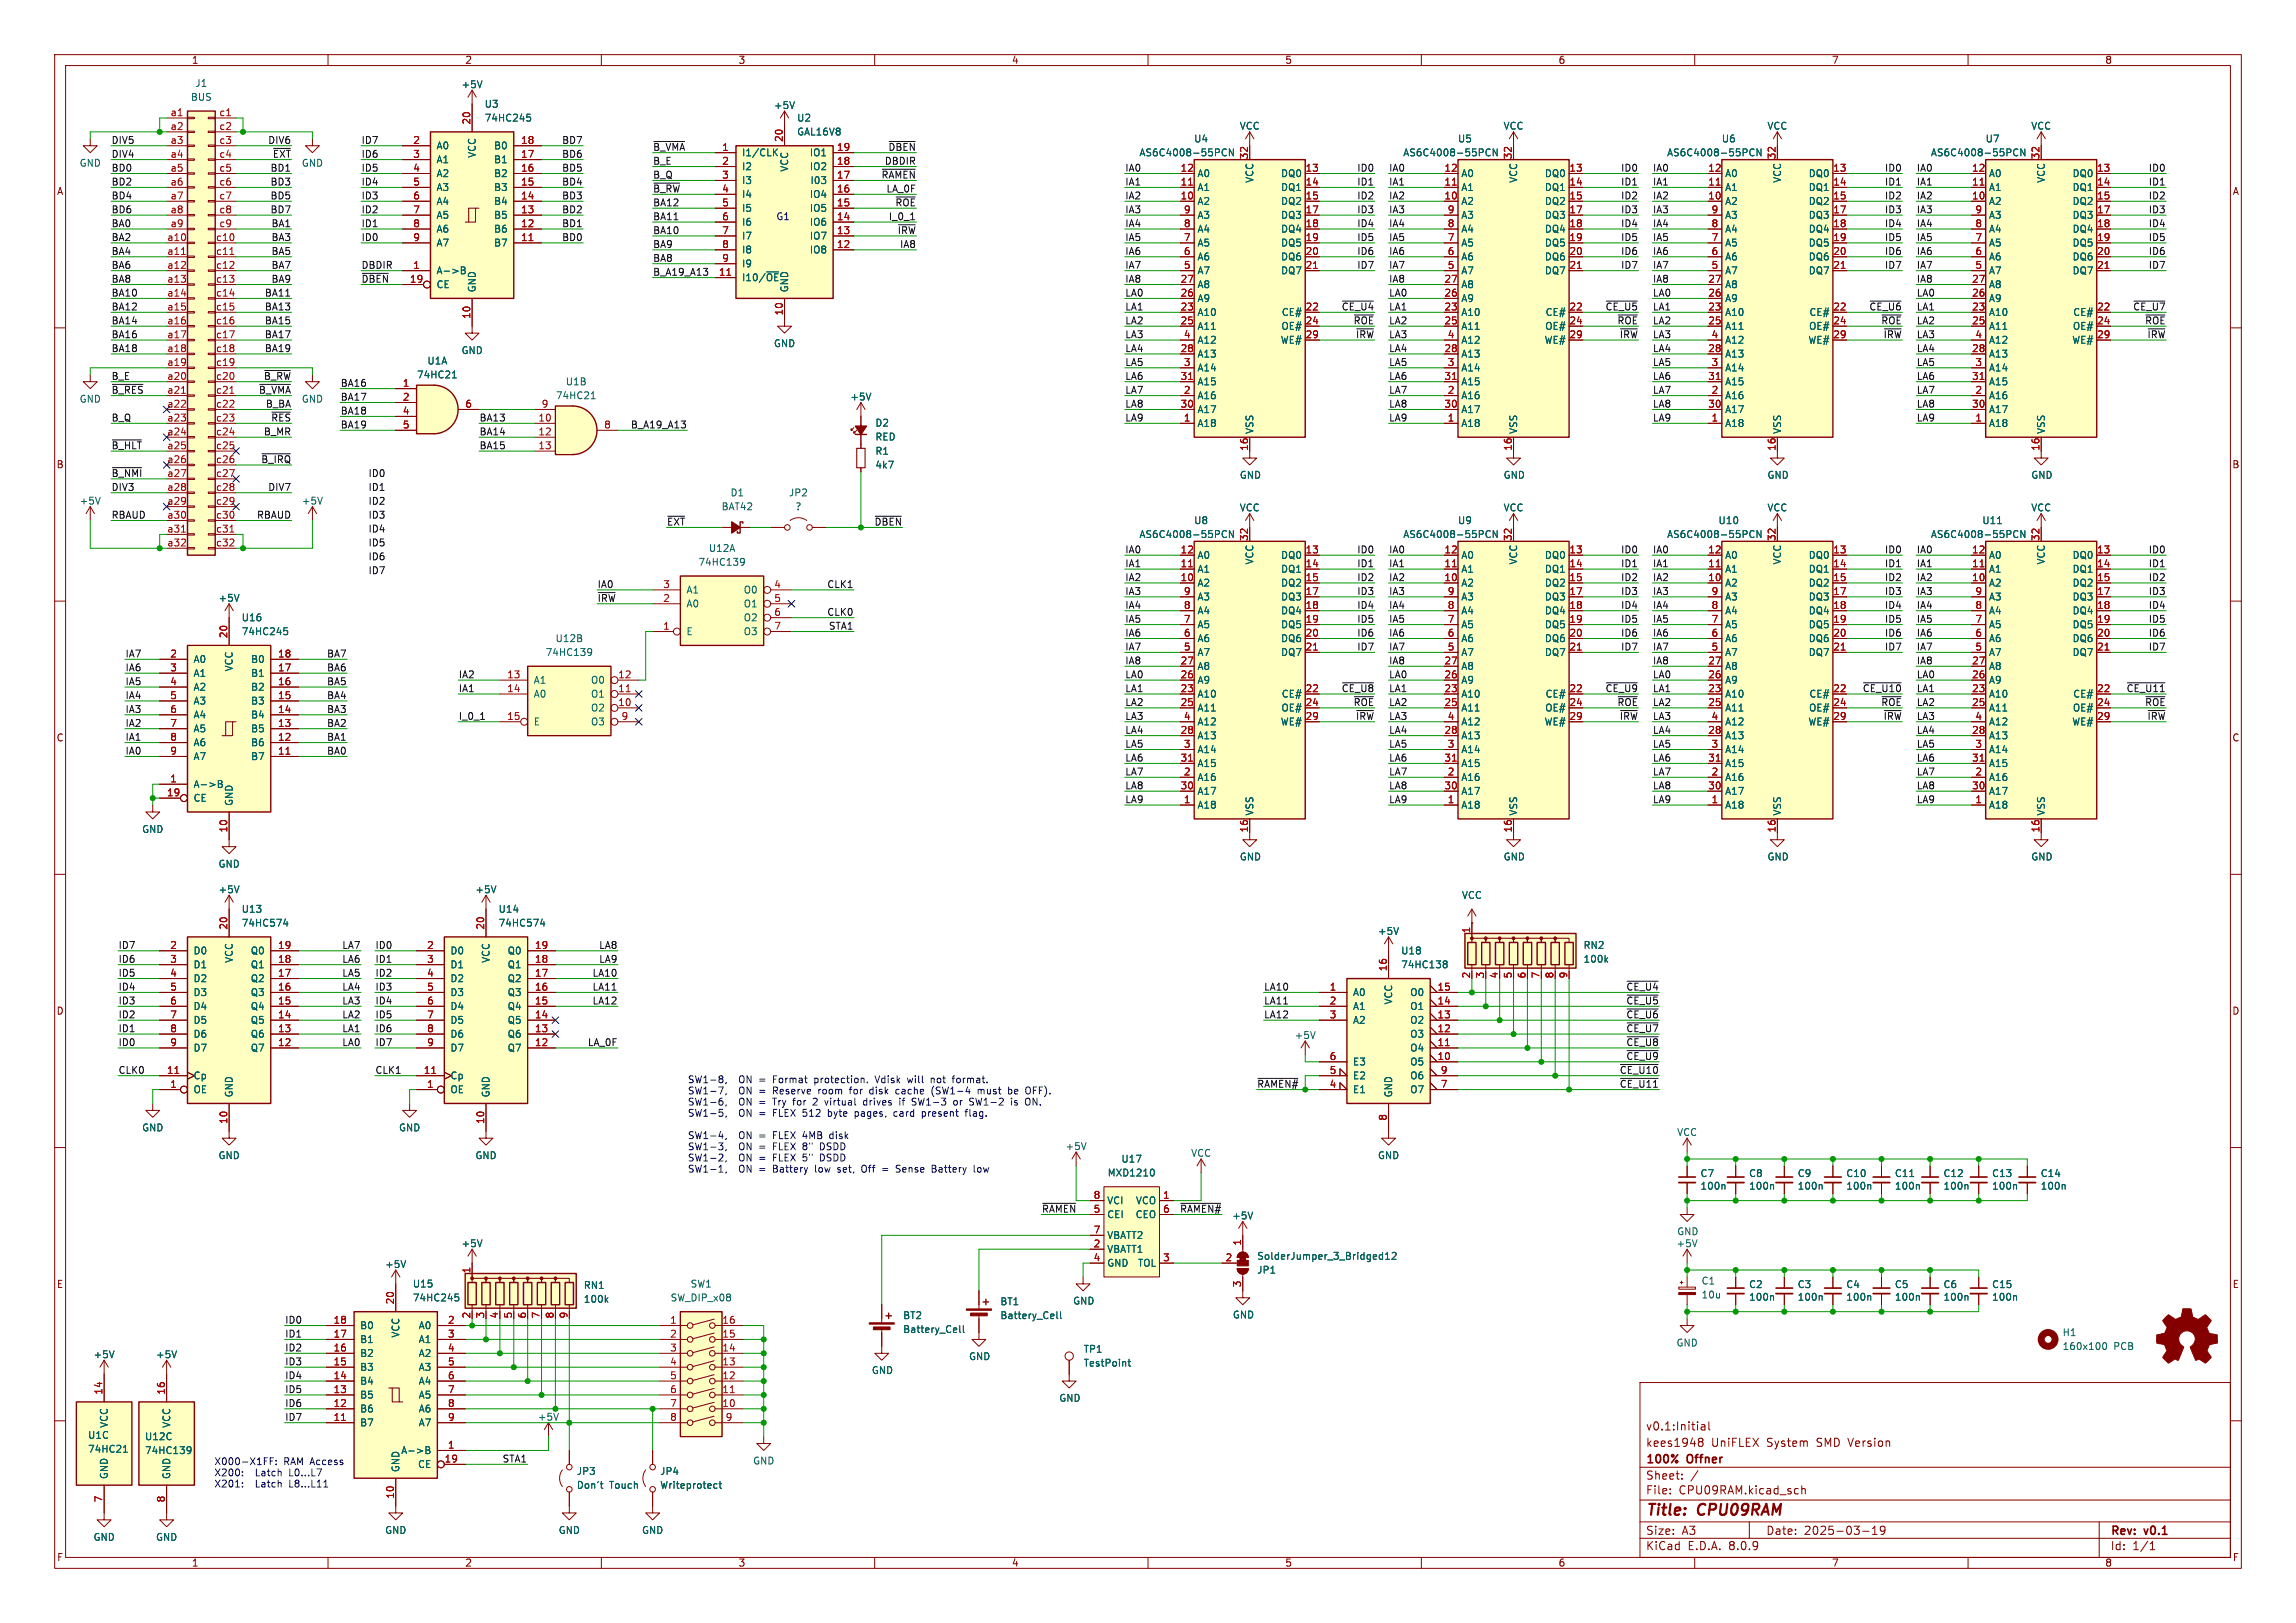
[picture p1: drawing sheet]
<svg xmlns="http://www.w3.org/2000/svg" width="420mm" height="297mm" viewBox="0 0 420 297" stroke-linecap="round" stroke-linejoin="round" font-family="sans-serif">
<defs><g id="words">
<g font-size="2.8" fill="#840000">
<text x="301" y="277.9">Title:</text>
<text x="310.6" y="277.9">CPU09RAM</text>
</g>
<g font-size="2.1" fill="#840000">
<text x="301" y="262">v0.1:Initial</text>
<text x="301" y="268.2">100%</text>
<text x="301" y="265">kees1948</text>
<text x="308.7" y="268.2">Offner</text>
<text x="313" y="265">UniFLEX</text>
<text x="323.2" y="265">System</text>
<text x="332.5" y="265">SMD Version</text>
<text x="301" y="273.7">File:</text>
<text x="301" y="271">Sheet:</text>
<text x="307.1" y="273.7">CPU09RAM.kicad_sch</text>
<text x="301" y="281.1">Size:</text>
<text x="307.6" y="281.1">A3</text>
<text x="323" y="281.1">Date:</text>
<text x="330" y="281.1">2025-03-19</text>
<text x="386" y="281.3">Rev:</text>
<text x="392.4" y="281.3">v0.1</text>
<text x="301" y="283.9">KiCad</text>
<text x="308.7" y="283.9">E.D.A.</text>
<text x="316.3" y="283.9">8.0.9</text>
<text x="386" y="283.9">Id:</text>
<text x="390.1" y="283.9">1/1</text>
</g>
<g font-size="1.8" fill="#840000">
<text x="35" y="11.9">1</text>
<text x="85" y="11.9">2</text>
<text x="135" y="11.9">3</text>
<text x="185" y="11.9">4</text>
<text x="235" y="11.9">5</text>
<text x="285" y="11.9">6</text>
<text x="335" y="11.9">7</text>
<text x="385" y="11.9">8</text>
<text x="10.3" y="35.9">A</text>
<text x="408.3" y="35.9">A</text>
<text x="10.3" y="85.9">B</text>
<text x="408.2" y="85.9">B</text>
<text x="10.3" y="135.9">C</text>
<text x="408.2" y="135.9">C</text>
<text x="10.3" y="185.9">D</text>
<text x="408.2" y="185.9">D</text>
<text x="10.3" y="235.9">E</text>
<text x="408.3" y="235.9">E</text>
<text x="10.3" y="285.9">F</text>
<text x="35" y="286.9">1</text>
<text x="85" y="286.9">2</text>
<text x="135" y="286.9">3</text>
<text x="185" y="286.9">4</text>
<text x="235" y="286.9">5</text>
<text x="285" y="286.9">6</text>
<text x="335" y="286.9">7</text>
<text x="385" y="286.9">8</text>
<text x="408.3" y="285.9">F</text>
</g>
<g font-size="1.8" fill="#006464">
<text x="35.6" y="16.1">J1</text>
<text x="84.3" y="16.3">+5V</text>
<text x="34.8" y="18.6">BUS</text>
<text x="88.6" y="19.9">U3</text>
<text x="88.6" y="22.5">74HC245</text>
<text x="141.5" y="20.1">+5V</text>
<text x="145.7" y="22.5">U2</text>
<text x="226.7" y="23.9">VCC</text>
<text x="274.9" y="23.9">VCC</text>
<text x="323.2" y="23.9">VCC</text>
<text x="371.5" y="23.9">VCC</text>
<text x="79.8" y="27.5">A0</text>
<text x="87.2" y="29" transform="rotate(-90 87.2 29)">VCC</text>
<text x="90.3" y="27.5">B0</text>
<text x="135.6" y="28.8">I1/CLK</text>
<text x="145.7" y="25">GAL16V8</text>
<text x="148" y="28.8">IO1</text>
<text x="208.3" y="28.8">AS6C4008-55PCN</text>
<text x="218.3" y="26.3">U4</text>
<text x="256.6" y="28.8">AS6C4008-55PCN</text>
<text x="266.6" y="26.3">U5</text>
<text x="304.8" y="28.8">AS6C4008-55PCN</text>
<text x="314.9" y="26.3">U6</text>
<text x="353.1" y="28.8">AS6C4008-55PCN</text>
<text x="363.1" y="26.3">U7</text>
<text x="14.5" y="30.7">GND</text>
<text x="55.1" y="30.7">GND</text>
<text x="79.8" y="30.1">A1</text>
<text x="79.8" y="32.6">A2</text>
<text x="79.8" y="35.2">A3</text>
<text x="90.3" y="35.2">B3</text>
<text x="90.3" y="32.6">B2</text>
<text x="90.3" y="30.1">B1</text>
<text x="135.6" y="31.3">I2</text>
<text x="135.6" y="33.9">I3</text>
<text x="144.4" y="31.5" transform="rotate(-90 144.4 31.5)">VCC</text>
<text x="148" y="31.3">IO2</text>
<text x="148.2" y="33.9">I03</text>
<text x="218.9" y="35.2">A1</text>
<text x="218.9" y="32.6">A0</text>
<text x="229.5" y="33.5" transform="rotate(-90 229.5 33.5)">VCC</text>
<text x="234.2" y="32.6">DQ0</text>
<text x="234.2" y="35.2">DQ1</text>
<text x="267.2" y="35.2">A1</text>
<text x="267.2" y="32.6">A0</text>
<text x="277.7" y="33.5" transform="rotate(-90 277.7 33.5)">VCC</text>
<text x="282.5" y="32.6">DQ0</text>
<text x="282.5" y="35.2">DQ1</text>
<text x="315.5" y="35.2">A1</text>
<text x="315.5" y="32.6">A0</text>
<text x="326" y="33.5" transform="rotate(-90 326 33.5)">VCC</text>
<text x="330.8" y="32.6">DQ0</text>
<text x="330.8" y="35.2">DQ1</text>
<text x="363.7" y="35.2">A1</text>
<text x="363.7" y="32.6">A0</text>
<text x="374.2" y="33.5" transform="rotate(-90 374.2 33.5)">VCC</text>
<text x="379" y="32.6">DQ0</text>
<text x="379" y="35.2">DQ1</text>
<text x="79.8" y="37.7">A4</text>
<text x="79.8" y="40.2">A5</text>
<text x="90.3" y="40.2">B5</text>
<text x="90.3" y="37.7">B4</text>
<text x="135.6" y="36.4">I4</text>
<text x="135.6" y="39">I5</text>
<text x="135.6" y="41.5">I6</text>
<text x="148" y="41.5">IO6</text>
<text x="148" y="39">IO5</text>
<text x="148" y="36.4">IO4</text>
<text x="218.9" y="37.7">A2</text>
<text x="218.9" y="40.2">A3</text>
<text x="234.2" y="37.7">DQ2</text>
<text x="234.2" y="40.2">DQ3</text>
<text x="267.2" y="37.7">A2</text>
<text x="267.2" y="40.2">A3</text>
<text x="282.5" y="37.7">DQ2</text>
<text x="282.5" y="40.2">DQ3</text>
<text x="315.5" y="37.7">A2</text>
<text x="315.5" y="40.2">A3</text>
<text x="330.8" y="37.7">DQ2</text>
<text x="330.8" y="40.2">DQ3</text>
<text x="363.7" y="37.7">A2</text>
<text x="363.7" y="40.2">A3</text>
<text x="379" y="37.7">DQ2</text>
<text x="379" y="40.2">DQ3</text>
<text x="79.8" y="42.8">A6</text>
<text x="79.8" y="45.3">A7</text>
<text x="90.3" y="45.3">B7</text>
<text x="90.3" y="42.8">B6</text>
<text x="135.6" y="44">I7</text>
<text x="135.6" y="46.6">I8</text>
<text x="148" y="46.6">IO8</text>
<text x="148" y="44">IO7</text>
<text x="218.9" y="47.9">A6</text>
<text x="218.9" y="45.3">A5</text>
<text x="218.9" y="42.8">A4</text>
<text x="234.2" y="42.8">DQ4</text>
<text x="234.2" y="45.3">DQ5</text>
<text x="234.2" y="47.9">DQ6</text>
<text x="267.2" y="47.9">A6</text>
<text x="267.2" y="45.3">A5</text>
<text x="267.2" y="42.8">A4</text>
<text x="282.5" y="42.8">DQ4</text>
<text x="282.5" y="45.3">DQ5</text>
<text x="282.5" y="47.9">DQ6</text>
<text x="315.5" y="47.9">A6</text>
<text x="315.5" y="45.3">A5</text>
<text x="315.5" y="42.8">A4</text>
<text x="330.8" y="42.8">DQ4</text>
<text x="330.8" y="45.3">DQ5</text>
<text x="330.8" y="47.9">DQ6</text>
<text x="363.7" y="47.9">A6</text>
<text x="363.7" y="45.3">A5</text>
<text x="363.7" y="42.8">A4</text>
<text x="379" y="42.8">DQ4</text>
<text x="379" y="45.3">DQ5</text>
<text x="379" y="47.9">DQ6</text>
<text x="79.8" y="50.4">A-&gt;B</text>
<text x="79.8" y="52.9">CE</text>
<text x="87.2" y="53.6" transform="rotate(-90 87.2 53.6)">GND</text>
<text x="135.6" y="51.7">I10/~{OE}</text>
<text x="135.6" y="49.1">I9</text>
<text x="144.4" y="53.6" transform="rotate(-90 144.4 53.6)">GND</text>
<text x="218.9" y="52.9">A8</text>
<text x="218.9" y="50.4">A7</text>
<text x="234.2" y="50.4">DQ7</text>
<text x="267.2" y="52.9">A8</text>
<text x="267.2" y="50.4">A7</text>
<text x="282.5" y="50.4">DQ7</text>
<text x="315.5" y="52.9">A8</text>
<text x="315.5" y="50.4">A7</text>
<text x="330.8" y="50.4">DQ7</text>
<text x="363.7" y="52.9">A8</text>
<text x="363.7" y="50.4">A7</text>
<text x="379" y="50.4">DQ7</text>
<text x="218.9" y="58">A10</text>
<text x="218.9" y="55.5">A9</text>
<text x="234.4" y="58">CE#</text>
<text x="267.2" y="58">A10</text>
<text x="267.2" y="55.5">A9</text>
<text x="282.6" y="58">CE#</text>
<text x="315.5" y="58">A10</text>
<text x="315.5" y="55.5">A9</text>
<text x="330.9" y="58">CE#</text>
<text x="363.7" y="58">A10</text>
<text x="363.7" y="55.5">A9</text>
<text x="379.1" y="58">CE#</text>
<text x="84.3" y="65">GND</text>
<text x="141.5" y="63.7">GND</text>
<text x="218.9" y="60.6">A11</text>
<text x="218.9" y="65.6">A13</text>
<text x="218.9" y="63.1">A12</text>
<text x="234.2" y="63.1">WE#</text>
<text x="234.3" y="60.6">OE#</text>
<text x="267.2" y="60.6">A11</text>
<text x="267.2" y="65.6">A13</text>
<text x="267.2" y="63.1">A12</text>
<text x="282.4" y="63.1">WE#</text>
<text x="282.6" y="60.6">OE#</text>
<text x="315.5" y="60.6">A11</text>
<text x="315.5" y="65.6">A13</text>
<text x="315.5" y="63.1">A12</text>
<text x="330.7" y="63.1">WE#</text>
<text x="330.8" y="60.6">OE#</text>
<text x="363.7" y="60.6">A11</text>
<text x="363.7" y="65.6">A13</text>
<text x="363.7" y="63.1">A12</text>
<text x="379" y="63.1">WE#</text>
<text x="379.1" y="60.6">OE#</text>
<text x="76.2" y="69.4">74HC21</text>
<text x="78.1" y="66.9">U1A</text>
<text x="103.4" y="70.7">U1B</text>
<text x="218.9" y="68.2">A14</text>
<text x="218.9" y="70.7">A15</text>
<text x="267.2" y="68.2">A14</text>
<text x="267.2" y="70.7">A15</text>
<text x="315.5" y="68.2">A14</text>
<text x="315.5" y="70.7">A15</text>
<text x="363.7" y="68.2">A14</text>
<text x="363.7" y="70.7">A15</text>
<text x="14.5" y="73.9">GND</text>
<text x="55.1" y="73.9">GND</text>
<text x="101.6" y="73.3">74HC21</text>
<text x="155.4" y="73.5">+5V</text>
<text x="218.9" y="73.3">A16</text>
<text x="218.9" y="75.8">A17</text>
<text x="267.2" y="73.3">A16</text>
<text x="267.2" y="75.8">A17</text>
<text x="315.5" y="73.3">A16</text>
<text x="315.5" y="75.8">A17</text>
<text x="363.7" y="73.3">A16</text>
<text x="363.7" y="75.8">A17</text>
<text x="160" y="78.3">D2</text>
<text x="160" y="83.4">R1</text>
<text x="160" y="80.8">RED</text>
<text x="218.9" y="78.3">A18</text>
<text x="229.5" y="79.5" transform="rotate(-90 229.5 79.5)">VSS</text>
<text x="267.2" y="78.3">A18</text>
<text x="277.7" y="79.5" transform="rotate(-90 277.7 79.5)">VSS</text>
<text x="315.5" y="78.3">A18</text>
<text x="326" y="79.5" transform="rotate(-90 326 79.5)">VSS</text>
<text x="363.7" y="78.3">A18</text>
<text x="374.2" y="79.5" transform="rotate(-90 374.2 79.5)">VSS</text>
<text x="160" y="86">4k7</text>
<text x="226.7" y="87.8">GND</text>
<text x="275" y="87.8">GND</text>
<text x="323.2" y="87.8">GND</text>
<text x="371.5" y="87.8">GND</text>
<text x="14.5" y="92.5">+5V</text>
<text x="55.1" y="92.5">+5V</text>
<text x="131.9" y="93.6">BAT42</text>
<text x="133.5" y="91">D1</text>
<text x="144.2" y="91">JP2</text>
<text x="145.4" y="93.6">?</text>
<text x="226.7" y="93.8">VCC</text>
<text x="274.9" y="93.8">VCC</text>
<text x="323.2" y="93.8">VCC</text>
<text x="371.5" y="93.8">VCC</text>
<text x="129.6" y="101.2">U12A</text>
<text x="208.3" y="98.7">AS6C4008-55PCN</text>
<text x="218.3" y="96.1">U8</text>
<text x="256.6" y="98.7">AS6C4008-55PCN</text>
<text x="266.6" y="96.1">U9</text>
<text x="304.8" y="98.7">AS6C4008-55PCN</text>
<text x="314.3" y="96.1">U10</text>
<text x="353.1" y="98.7">AS6C4008-55PCN</text>
<text x="362.5" y="96.1">U11</text>
<text x="127.7" y="103.7">74HC139</text>
<text x="218.9" y="107.5">A2</text>
<text x="218.9" y="105">A1</text>
<text x="218.9" y="102.5">A0</text>
<text x="229.5" y="103.4" transform="rotate(-90 229.5 103.4)">VCC</text>
<text x="234.2" y="102.5">DQ0</text>
<text x="234.2" y="105">DQ1</text>
<text x="234.2" y="107.5">DQ2</text>
<text x="267.2" y="107.5">A2</text>
<text x="267.2" y="105">A1</text>
<text x="267.2" y="102.5">A0</text>
<text x="277.7" y="103.4" transform="rotate(-90 277.7 103.4)">VCC</text>
<text x="282.5" y="102.5">DQ0</text>
<text x="282.5" y="105">DQ1</text>
<text x="282.5" y="107.5">DQ2</text>
<text x="315.5" y="107.5">A2</text>
<text x="315.5" y="105">A1</text>
<text x="315.5" y="102.5">A0</text>
<text x="326" y="103.4" transform="rotate(-90 326 103.4)">VCC</text>
<text x="330.8" y="102.5">DQ0</text>
<text x="330.8" y="105">DQ1</text>
<text x="330.8" y="107.5">DQ2</text>
<text x="363.7" y="107.5">A2</text>
<text x="363.7" y="105">A1</text>
<text x="363.7" y="102.5">A0</text>
<text x="374.2" y="103.4" transform="rotate(-90 374.2 103.4)">VCC</text>
<text x="379" y="102.5">DQ0</text>
<text x="379" y="105">DQ1</text>
<text x="379" y="107.5">DQ2</text>
<text x="39.9" y="110.3">+5V</text>
<text x="44.1" y="113.9">U16</text>
<text x="125.5" y="111.4">A0</text>
<text x="125.5" y="108.8">A1</text>
<text x="135.9" y="108.8">O0</text>
<text x="135.9" y="111.4">O1</text>
<text x="135.9" y="113.9">O2</text>
<text x="218.9" y="112.6">A4</text>
<text x="218.9" y="110.1">A3</text>
<text x="234.2" y="110.1">DQ3</text>
<text x="234.2" y="112.6">DQ4</text>
<text x="267.2" y="112.6">A4</text>
<text x="267.2" y="110.1">A3</text>
<text x="282.5" y="110.1">DQ3</text>
<text x="282.5" y="112.6">DQ4</text>
<text x="315.5" y="112.6">A4</text>
<text x="315.5" y="110.1">A3</text>
<text x="330.8" y="110.1">DQ3</text>
<text x="330.8" y="112.6">DQ4</text>
<text x="363.7" y="112.6">A4</text>
<text x="363.7" y="110.1">A3</text>
<text x="379" y="110.1">DQ3</text>
<text x="379" y="112.6">DQ4</text>
<text x="44.1" y="116.4">74HC245</text>
<text x="101.5" y="117.7">U12B</text>
<text x="125.5" y="116.4">E</text>
<text x="135.9" y="116.4">O3</text>
<text x="218.9" y="117.7">A6</text>
<text x="218.9" y="115.2">A5</text>
<text x="234.2" y="115.2">DQ5</text>
<text x="234.2" y="117.7">DQ6</text>
<text x="267.2" y="117.7">A6</text>
<text x="267.2" y="115.2">A5</text>
<text x="282.5" y="115.2">DQ5</text>
<text x="282.5" y="117.7">DQ6</text>
<text x="315.5" y="117.7">A6</text>
<text x="315.5" y="115.2">A5</text>
<text x="330.8" y="115.2">DQ5</text>
<text x="330.8" y="117.7">DQ6</text>
<text x="363.7" y="117.7">A6</text>
<text x="363.7" y="115.2">A5</text>
<text x="379" y="115.2">DQ5</text>
<text x="379" y="117.7">DQ6</text>
<text x="35.3" y="121.5">A0</text>
<text x="35.3" y="124.1">A1</text>
<text x="42.8" y="123" transform="rotate(-90 42.8 123)">VCC</text>
<text x="45.8" y="124.1">B1</text>
<text x="45.8" y="121.5">B0</text>
<text x="97.5" y="125.3">A1</text>
<text x="99.7" y="120.2">74HC139</text>
<text x="108" y="125.3">O0</text>
<text x="218.9" y="125.3">A9</text>
<text x="218.9" y="122.8">A8</text>
<text x="218.9" y="120.2">A7</text>
<text x="234.2" y="120.2">DQ7</text>
<text x="267.2" y="125.3">A9</text>
<text x="267.2" y="122.8">A8</text>
<text x="267.2" y="120.2">A7</text>
<text x="282.5" y="120.2">DQ7</text>
<text x="315.5" y="125.3">A9</text>
<text x="315.5" y="122.8">A8</text>
<text x="315.5" y="120.2">A7</text>
<text x="330.8" y="120.2">DQ7</text>
<text x="363.7" y="125.3">A9</text>
<text x="363.7" y="122.8">A8</text>
<text x="363.7" y="120.2">A7</text>
<text x="379" y="120.2">DQ7</text>
<text x="35.3" y="126.6">A2</text>
<text x="35.3" y="129.1">A3</text>
<text x="35.3" y="131.7">A4</text>
<text x="45.8" y="131.7">B4</text>
<text x="45.8" y="129.1">B3</text>
<text x="45.8" y="126.6">B2</text>
<text x="97.5" y="127.9">A0</text>
<text x="108" y="130.4">O2</text>
<text x="108" y="127.9">O1</text>
<text x="218.9" y="127.9">A10</text>
<text x="218.9" y="130.4">A11</text>
<text x="234.3" y="130.4">OE#</text>
<text x="234.4" y="127.9">CE#</text>
<text x="267.2" y="127.9">A10</text>
<text x="267.2" y="130.4">A11</text>
<text x="282.6" y="130.4">OE#</text>
<text x="282.6" y="127.9">CE#</text>
<text x="315.5" y="127.9">A10</text>
<text x="315.5" y="130.4">A11</text>
<text x="330.8" y="130.4">OE#</text>
<text x="330.9" y="127.9">CE#</text>
<text x="363.7" y="127.9">A10</text>
<text x="363.7" y="130.4">A11</text>
<text x="379.1" y="130.4">OE#</text>
<text x="379.1" y="127.9">CE#</text>
<text x="35.3" y="134.2">A5</text>
<text x="35.3" y="136.8">A6</text>
<text x="45.8" y="136.8">B6</text>
<text x="45.8" y="134.2">B5</text>
<text x="97.5" y="132.9">E</text>
<text x="108" y="132.9">O3</text>
<text x="218.9" y="135.5">A13</text>
<text x="218.9" y="132.9">A12</text>
<text x="234.2" y="132.9">WE#</text>
<text x="267.2" y="135.5">A13</text>
<text x="267.2" y="132.9">A12</text>
<text x="282.4" y="132.9">WE#</text>
<text x="315.5" y="135.5">A13</text>
<text x="315.5" y="132.9">A12</text>
<text x="330.7" y="132.9">WE#</text>
<text x="363.7" y="135.5">A13</text>
<text x="363.7" y="132.9">A12</text>
<text x="379" y="132.9">WE#</text>
<text x="35.3" y="139.3">A7</text>
<text x="45.8" y="139.3">B7</text>
<text x="218.9" y="143.1">A16</text>
<text x="218.9" y="138">A14</text>
<text x="218.9" y="140.6">A15</text>
<text x="267.2" y="143.1">A16</text>
<text x="267.2" y="138">A14</text>
<text x="267.2" y="140.6">A15</text>
<text x="315.5" y="143.1">A16</text>
<text x="315.5" y="138">A14</text>
<text x="315.5" y="140.6">A15</text>
<text x="363.7" y="143.1">A16</text>
<text x="363.7" y="138">A14</text>
<text x="363.7" y="140.6">A15</text>
<text x="35.3" y="144.4">A-&gt;B</text>
<text x="35.3" y="146.9">CE</text>
<text x="42.8" y="147.6" transform="rotate(-90 42.8 147.6)">GND</text>
<text x="218.9" y="148.2">A18</text>
<text x="218.9" y="145.6">A17</text>
<text x="229.5" y="149.4" transform="rotate(-90 229.5 149.4)">VSS</text>
<text x="267.2" y="148.2">A18</text>
<text x="267.2" y="145.6">A17</text>
<text x="277.7" y="149.4" transform="rotate(-90 277.7 149.4)">VSS</text>
<text x="315.5" y="148.2">A18</text>
<text x="315.5" y="145.6">A17</text>
<text x="326" y="149.4" transform="rotate(-90 326 149.4)">VSS</text>
<text x="363.7" y="148.2">A18</text>
<text x="363.7" y="145.6">A17</text>
<text x="374.2" y="149.4" transform="rotate(-90 374.2 149.4)">VSS</text>
<text x="25.9" y="152.6">GND</text>
<text x="39.9" y="159">GND</text>
<text x="226.7" y="157.7">GND</text>
<text x="275" y="157.7">GND</text>
<text x="323.2" y="157.7">GND</text>
<text x="371.5" y="157.7">GND</text>
<text x="39.9" y="163.7">+5V</text>
<text x="44.1" y="167.2">U13</text>
<text x="86.9" y="163.7">+5V</text>
<text x="91.1" y="167.2">U14</text>
<text x="267.3" y="164.7">VCC</text>
<text x="44.1" y="169.8">74HC574</text>
<text x="91.1" y="169.8">74HC574</text>
<text x="252" y="171.3">+5V</text>
<text x="289.6" y="173.8">RN2</text>
<text x="35.3" y="174.9">D0</text>
<text x="35.3" y="177.4">D1</text>
<text x="35.3" y="179.9">D2</text>
<text x="42.8" y="176.3" transform="rotate(-90 42.8 176.3)">VCC</text>
<text x="45.8" y="179.9">Q2</text>
<text x="45.8" y="177.4">Q1</text>
<text x="45.8" y="174.9">Q0</text>
<text x="82.3" y="174.9">D0</text>
<text x="82.3" y="177.4">D1</text>
<text x="82.3" y="179.9">D2</text>
<text x="89.8" y="176.3" transform="rotate(-90 89.8 176.3)">VCC</text>
<text x="92.8" y="179.9">Q2</text>
<text x="92.8" y="177.4">Q1</text>
<text x="92.8" y="174.9">Q0</text>
<text x="256.2" y="174.9">U18</text>
<text x="256.2" y="177.4">74HC138</text>
<text x="289.6" y="176.4">100k</text>
<text x="35.3" y="182.5">D3</text>
<text x="35.3" y="185">D4</text>
<text x="45.8" y="185">Q4</text>
<text x="45.8" y="182.5">Q3</text>
<text x="82.3" y="182.5">D3</text>
<text x="82.3" y="185">D4</text>
<text x="92.8" y="185">Q4</text>
<text x="92.8" y="182.5">Q3</text>
<text x="247.4" y="182.5">A0</text>
<text x="247.4" y="185">A1</text>
<text x="254.9" y="183.9" transform="rotate(-90 254.9 183.9)">VCC</text>
<text x="257.9" y="185">O1</text>
<text x="257.9" y="182.5">O0</text>
<text x="35.3" y="187.6">D5</text>
<text x="35.3" y="190.1">D6</text>
<text x="45.8" y="190.1">Q6</text>
<text x="45.8" y="187.6">Q5</text>
<text x="82.3" y="187.6">D5</text>
<text x="82.3" y="190.1">D6</text>
<text x="92.8" y="190.1">Q6</text>
<text x="92.8" y="187.6">Q5</text>
<text x="236.7" y="190.3">+5V</text>
<text x="247.4" y="187.6">A2</text>
<text x="257.9" y="190.1">O3</text>
<text x="257.9" y="187.6">O2</text>
<text x="35.3" y="197.7">Cp</text>
<text x="35.3" y="192.6">D7</text>
<text x="45.8" y="192.6">Q7</text>
<text x="82.3" y="197.7">Cp</text>
<text x="82.3" y="192.6">D7</text>
<text x="92.8" y="192.6">Q7</text>
<text x="247.4" y="197.7">E2</text>
<text x="247.4" y="195.2">E3</text>
<text x="257.9" y="195.2">O5</text>
<text x="257.9" y="192.6">O4</text>
<text x="257.9" y="197.7">O6</text>
<text x="35.3" y="200.3">OE</text>
<text x="42.8" y="200.9" transform="rotate(-90 42.8 200.9)">GND</text>
<text x="82.3" y="200.3">OE</text>
<text x="89.8" y="200.9" transform="rotate(-90 89.8 200.9)">GND</text>
<text x="247.4" y="200.3">E1</text>
<text x="254.9" y="200.9" transform="rotate(-90 254.9 200.9)">GND</text>
<text x="257.9" y="200.3">O7</text>
<text x="25.9" y="207.2">GND</text>
<text x="72.9" y="207.2">GND</text>
<text x="306.7" y="208.1">VCC</text>
<text x="39.9" y="212.3">GND</text>
<text x="86.9" y="212.3">GND</text>
<text x="194.8" y="210.6">+5V</text>
<text x="202.5" y="215.5">MXD1210</text>
<text x="205" y="213">U17</text>
<text x="217.8" y="211.9">VCC</text>
<text x="252" y="212.3">GND</text>
<text x="311" y="215.6">C7</text>
<text x="319.8" y="215.6">C8</text>
<text x="328.7" y="215.6">C9</text>
<text x="337.6" y="215.6">C10</text>
<text x="346.5" y="215.6">C11</text>
<text x="355.4" y="215.6">C12</text>
<text x="364.3" y="215.6">C13</text>
<text x="373.2" y="215.6">C14</text>
<text x="202.4" y="220.6">VCI</text>
<text x="207.7" y="220.6">VCO</text>
<text x="311" y="217.9">100n</text>
<text x="319.8" y="217.9">100n</text>
<text x="328.7" y="217.9">100n</text>
<text x="337.6" y="217.9">100n</text>
<text x="346.5" y="217.9">100n</text>
<text x="355.4" y="217.9">100n</text>
<text x="364.3" y="217.9">100n</text>
<text x="373.2" y="217.9">100n</text>
<text x="202.4" y="223.1">CEI</text>
<text x="202.4" y="226.9">VBATT2</text>
<text x="207.6" y="223.1">CEO</text>
<text x="225.3" y="223.3">+5V</text>
<text x="306.7" y="226.2">GND</text>
<text x="70.4" y="232.2">+5V</text>
<text x="84.3" y="228.4">+5V</text>
<text x="202.4" y="229.5">VBATT1</text>
<text x="202.4" y="232">GND</text>
<text x="208.1" y="232">TOL</text>
<text x="229.9" y="233.3">JP1</text>
<text x="229.9" y="230.7">SolderJumper_3_Bridged12</text>
<text x="306.6" y="228.4">+5V</text>
<text x="75.4" y="235.8">U15</text>
<text x="75.4" y="238.4">74HC245</text>
<text x="106.7" y="236.1">RN1</text>
<text x="106.7" y="238.6">100k</text>
<text x="122.6" y="238.4">SW_DIP_x08</text>
<text x="126.2" y="235.8">SW1</text>
<text x="182.9" y="239.1">BT1</text>
<text x="196.2" y="238.9">GND</text>
<text x="311.2" y="235.3">C1</text>
<text x="311.2" y="237.8">10u</text>
<text x="319.8" y="235.9">C2</text>
<text x="319.8" y="238.2">100n</text>
<text x="328.7" y="235.9">C3</text>
<text x="328.7" y="238.2">100n</text>
<text x="337.6" y="235.9">C4</text>
<text x="337.6" y="238.2">100n</text>
<text x="346.5" y="235.9">C5</text>
<text x="346.5" y="238.2">100n</text>
<text x="355.4" y="235.9">C6</text>
<text x="355.4" y="238.2">100n</text>
<text x="364.3" y="238.2">100n</text>
<text x="364.3" y="235.9">C15</text>
<text x="65.8" y="246">B1</text>
<text x="65.8" y="243.4">B0</text>
<text x="73.3" y="244.9" transform="rotate(-90 73.3 244.9)">VCC</text>
<text x="76.5" y="243.4">A0</text>
<text x="76.5" y="246">A1</text>
<text x="165.1" y="241.6">BT2</text>
<text x="165.1" y="244.1">Battery_Cell</text>
<text x="182.9" y="241.6">Battery_Cell</text>
<text x="225.4" y="241.5">GND</text>
<text x="377.2" y="244.7">H1</text>
<text x="17" y="248.7">+5V</text>
<text x="28.4" y="248.7">+5V</text>
<text x="65.8" y="251.1">B3</text>
<text x="65.8" y="248.5">B2</text>
<text x="76.5" y="248.5">A2</text>
<text x="76.5" y="251.1">A3</text>
<text x="159.4" y="251.6">GND</text>
<text x="177.2" y="249.1">GND</text>
<text x="198.1" y="247.8">TP1</text>
<text x="198.1" y="250.3">TestPoint</text>
<text x="306.6" y="246.6">GND</text>
<text x="377.2" y="247.2">160x100</text>
<text x="386.7" y="247.2">PCB</text>
<text x="65.8" y="256.1">B5</text>
<text x="65.8" y="253.6">B4</text>
<text x="76.5" y="253.6">A4</text>
<text x="76.5" y="256.1">A5</text>
<text x="193.7" y="256.7">GND</text>
<text x="16" y="263.5">U1C</text>
<text x="19.9" y="261.4" transform="rotate(-90 19.9 261.4)">VCC</text>
<text x="26.4" y="263.8">U12C</text>
<text x="31.3" y="261.4" transform="rotate(-90 31.3 261.4)">VCC</text>
<text x="65.8" y="261.2">B7</text>
<text x="65.8" y="258.7">B6</text>
<text x="76.5" y="258.7">A6</text>
<text x="76.5" y="261.2">A7</text>
<text x="98.3" y="260.2">+5V</text>
<text x="16" y="266">74HC21</text>
<text x="26.4" y="266.3">74HC139</text>
<text x="73.3" y="269.5" transform="rotate(-90 73.3 269.5)">GND</text>
<text x="73.3" y="266.3">A-&gt;B</text>
<text x="76.4" y="268.8">CE</text>
<text x="137.7" y="268.2">GND</text>
<text x="19.9" y="270.8" transform="rotate(-90 19.9 270.8)">GND</text>
<text x="31.3" y="270.8" transform="rotate(-90 31.3 270.8)">GND</text>
<text x="105.4" y="270.1">JP3</text>
<text x="105.4" y="272.6">Don't</text>
<text x="111.5" y="272.6">Touch</text>
<text x="120.7" y="270.1">JP4</text>
<text x="120.7" y="272.6">Writeprotect</text>
<text x="70.4" y="280.9">GND</text>
<text x="102.1" y="280.9">GND</text>
<text x="117.3" y="280.9">GND</text>
<text x="17" y="282.2">GND</text>
<text x="28.4" y="282.2">GND</text>
</g>
<g font-size="1.8" fill="#a90000">
<text x="31.1" y="21.3">a1</text>
<text x="31.1" y="23.9">a2</text>
<text x="40" y="21.3">c1</text>
<text x="40" y="23.9">c2</text>
<text x="86.1" y="22.9" transform="rotate(-90 86.1 22.9)">20</text>
<text x="31.1" y="26.4">a3</text>
<text x="31.1" y="29">a4</text>
<text x="40" y="26.4">c3</text>
<text x="40" y="29">c4</text>
<text x="75.5" y="26.4">2</text>
<text x="75.5" y="29">3</text>
<text x="95.2" y="29">17</text>
<text x="95.2" y="26.4">18</text>
<text x="132" y="27.7">1</text>
<text x="143.3" y="26.1" transform="rotate(-90 143.3 26.1)">20</text>
<text x="153" y="27.7">19</text>
<text x="228.3" y="29.3" transform="rotate(-90 228.3 29.3)">32</text>
<text x="276.6" y="29.3" transform="rotate(-90 276.6 29.3)">32</text>
<text x="324.9" y="29.3" transform="rotate(-90 324.9 29.3)">32</text>
<text x="373.1" y="29.3" transform="rotate(-90 373.1 29.3)">32</text>
<text x="31.1" y="31.5">a5</text>
<text x="31.1" y="34">a6</text>
<text x="40" y="31.5">c5</text>
<text x="40" y="34">c6</text>
<text x="75.5" y="31.5">4</text>
<text x="75.5" y="34">5</text>
<text x="95.2" y="34">15</text>
<text x="95.2" y="31.5">16</text>
<text x="132" y="30.2">2</text>
<text x="132" y="32.8">3</text>
<text x="132" y="35.3">4</text>
<text x="153" y="35.3">16</text>
<text x="153" y="32.8">17</text>
<text x="153" y="30.2">18</text>
<text x="215.9" y="34">11</text>
<text x="215.9" y="31.5">12</text>
<text x="238.7" y="31.5">13</text>
<text x="238.7" y="34">14</text>
<text x="264.1" y="34">11</text>
<text x="264.1" y="31.5">12</text>
<text x="287" y="31.5">13</text>
<text x="287" y="34">14</text>
<text x="312.4" y="34">11</text>
<text x="312.4" y="31.5">12</text>
<text x="335.2" y="31.5">13</text>
<text x="335.2" y="34">14</text>
<text x="360.6" y="34">11</text>
<text x="360.6" y="31.5">12</text>
<text x="383.5" y="31.5">13</text>
<text x="383.5" y="34">14</text>
<text x="31.1" y="36.6">a7</text>
<text x="31.1" y="39.1">a8</text>
<text x="31.1" y="41.7">a9</text>
<text x="40" y="36.6">c7</text>
<text x="40" y="39.1">c8</text>
<text x="40" y="41.7">c9</text>
<text x="75.5" y="36.6">6</text>
<text x="75.5" y="39.1">7</text>
<text x="75.5" y="41.7">8</text>
<text x="95.2" y="41.7">12</text>
<text x="95.2" y="39.1">13</text>
<text x="95.2" y="36.6">14</text>
<text x="132" y="37.8">5</text>
<text x="132" y="40.4">6</text>
<text x="153" y="40.4">14</text>
<text x="153" y="37.8">15</text>
<text x="215.9" y="36.6">10</text>
<text x="216.5" y="41.7">8</text>
<text x="216.5" y="39.1">9</text>
<text x="238.7" y="36.6">15</text>
<text x="238.7" y="39.1">17</text>
<text x="238.7" y="41.7">18</text>
<text x="264.1" y="36.6">10</text>
<text x="264.7" y="41.7">8</text>
<text x="264.7" y="39.1">9</text>
<text x="287" y="36.6">15</text>
<text x="287" y="39.1">17</text>
<text x="287" y="41.7">18</text>
<text x="312.4" y="36.6">10</text>
<text x="313" y="41.7">8</text>
<text x="313" y="39.1">9</text>
<text x="335.2" y="36.6">15</text>
<text x="335.2" y="39.1">17</text>
<text x="335.2" y="41.7">18</text>
<text x="360.6" y="36.6">10</text>
<text x="361.2" y="41.7">8</text>
<text x="361.2" y="39.1">9</text>
<text x="383.5" y="36.6">15</text>
<text x="383.5" y="39.1">17</text>
<text x="383.5" y="41.7">18</text>
<text x="30.5" y="44.2">a10</text>
<text x="30.5" y="46.7">a11</text>
<text x="39.4" y="44.2">c10</text>
<text x="39.4" y="46.7">c11</text>
<text x="75.5" y="44.2">9</text>
<text x="95.2" y="44.2">11</text>
<text x="132" y="42.9">7</text>
<text x="132" y="45.5">8</text>
<text x="153" y="45.5">12</text>
<text x="153" y="42.9">13</text>
<text x="216.5" y="46.7">6</text>
<text x="216.5" y="44.2">7</text>
<text x="238.7" y="44.2">19</text>
<text x="238.7" y="46.7">20</text>
<text x="264.7" y="46.7">6</text>
<text x="264.7" y="44.2">7</text>
<text x="287" y="44.2">19</text>
<text x="287" y="46.7">20</text>
<text x="313" y="46.7">6</text>
<text x="313" y="44.2">7</text>
<text x="335.2" y="44.2">19</text>
<text x="335.2" y="46.7">20</text>
<text x="361.2" y="46.7">6</text>
<text x="361.2" y="44.2">7</text>
<text x="383.5" y="44.2">19</text>
<text x="383.5" y="46.7">20</text>
<text x="30.5" y="49.3">a12</text>
<text x="30.5" y="51.8">a13</text>
<text x="39.4" y="49.3">c12</text>
<text x="39.4" y="51.8">c13</text>
<text x="74.9" y="51.8">19</text>
<text x="75.5" y="49.3">1</text>
<text x="131.4" y="50.5">11</text>
<text x="132" y="48">9</text>
<text x="215.9" y="51.8">27</text>
<text x="216.5" y="49.3">5</text>
<text x="238.7" y="49.3">21</text>
<text x="264.1" y="51.8">27</text>
<text x="264.7" y="49.3">5</text>
<text x="287" y="49.3">21</text>
<text x="312.4" y="51.8">27</text>
<text x="313" y="49.3">5</text>
<text x="335.2" y="49.3">21</text>
<text x="360.6" y="51.8">27</text>
<text x="361.2" y="49.3">5</text>
<text x="383.5" y="49.3">21</text>
<text x="30.5" y="54.4">a14</text>
<text x="30.5" y="56.9">a15</text>
<text x="30.5" y="59.4">a16</text>
<text x="39.4" y="54.4">c14</text>
<text x="39.4" y="56.9">c15</text>
<text x="39.4" y="59.4">c16</text>
<text x="86.1" y="58.5" transform="rotate(-90 86.1 58.5)">10</text>
<text x="143.3" y="57.8" transform="rotate(-90 143.3 57.8)">10</text>
<text x="215.9" y="56.9">23</text>
<text x="215.9" y="59.4">25</text>
<text x="215.9" y="54.4">26</text>
<text x="238.7" y="56.9">22</text>
<text x="238.7" y="59.4">24</text>
<text x="264.1" y="56.9">23</text>
<text x="264.1" y="59.4">25</text>
<text x="264.1" y="54.4">26</text>
<text x="287" y="56.9">22</text>
<text x="287" y="59.4">24</text>
<text x="312.4" y="56.9">23</text>
<text x="312.4" y="59.4">25</text>
<text x="312.4" y="54.4">26</text>
<text x="335.2" y="56.9">22</text>
<text x="335.2" y="59.4">24</text>
<text x="360.6" y="56.9">23</text>
<text x="360.6" y="59.4">25</text>
<text x="360.6" y="54.4">26</text>
<text x="383.5" y="56.9">22</text>
<text x="383.5" y="59.4">24</text>
<text x="30.5" y="62">a17</text>
<text x="30.5" y="64.5">a18</text>
<text x="39.4" y="62">c17</text>
<text x="39.4" y="64.5">c18</text>
<text x="215.9" y="64.5">28</text>
<text x="216.5" y="62">4</text>
<text x="238.7" y="62">29</text>
<text x="264.1" y="64.5">28</text>
<text x="264.7" y="62">4</text>
<text x="287" y="62">29</text>
<text x="312.4" y="64.5">28</text>
<text x="313" y="62">4</text>
<text x="335.2" y="62">29</text>
<text x="360.6" y="64.5">28</text>
<text x="361.2" y="62">4</text>
<text x="383.5" y="62">29</text>
<text x="30.5" y="67.1">a19</text>
<text x="30.5" y="69.6">a20</text>
<text x="39.4" y="67.1">c19</text>
<text x="39.4" y="69.6">c20</text>
<text x="73.6" y="70.9">1</text>
<text x="215.9" y="69.6">31</text>
<text x="216.5" y="67.1">3</text>
<text x="264.1" y="69.6">31</text>
<text x="264.7" y="67.1">3</text>
<text x="312.4" y="69.6">31</text>
<text x="313" y="67.1">3</text>
<text x="360.6" y="69.6">31</text>
<text x="361.2" y="67.1">3</text>
<text x="30.5" y="72.1">a21</text>
<text x="30.5" y="74.7">a22</text>
<text x="30.5" y="77.2">a23</text>
<text x="39.4" y="72.1">c21</text>
<text x="39.4" y="74.7">c22</text>
<text x="39.4" y="77.2">c23</text>
<text x="73.6" y="73.4">2</text>
<text x="73.6" y="75.9">4</text>
<text x="85" y="74.7">6</text>
<text x="98.4" y="77.2">10</text>
<text x="99" y="74.7">9</text>
<text x="215.9" y="74.7">30</text>
<text x="216.5" y="77.2">1</text>
<text x="216.5" y="72.1">2</text>
<text x="264.1" y="74.7">30</text>
<text x="264.7" y="77.2">1</text>
<text x="264.7" y="72.1">2</text>
<text x="312.4" y="74.7">30</text>
<text x="313" y="77.2">1</text>
<text x="313" y="72.1">2</text>
<text x="360.6" y="74.7">30</text>
<text x="361.2" y="77.2">1</text>
<text x="361.2" y="72.1">2</text>
<text x="30.5" y="79.8">a24</text>
<text x="30.5" y="82.3">a25</text>
<text x="39.4" y="79.8">c24</text>
<text x="39.4" y="82.3">c25</text>
<text x="73.6" y="78.5">5</text>
<text x="98.4" y="79.8">12</text>
<text x="98.4" y="82.3">13</text>
<text x="110.4" y="78.5">8</text>
<text x="228.3" y="82.6" transform="rotate(-90 228.3 82.6)">16</text>
<text x="276.6" y="82.6" transform="rotate(-90 276.6 82.6)">16</text>
<text x="324.9" y="82.6" transform="rotate(-90 324.9 82.6)">16</text>
<text x="373.1" y="82.6" transform="rotate(-90 373.1 82.6)">16</text>
<text x="30.5" y="84.8">a26</text>
<text x="30.5" y="87.4">a27</text>
<text x="30.5" y="89.9">a28</text>
<text x="39.4" y="84.8">c26</text>
<text x="39.4" y="87.4">c27</text>
<text x="39.4" y="89.9">c28</text>
<text x="30.5" y="92.5">a29</text>
<text x="30.5" y="95">a30</text>
<text x="39.4" y="92.5">c29</text>
<text x="39.4" y="95">c30</text>
<text x="30.5" y="97.5">a31</text>
<text x="30.5" y="100.1">a32</text>
<text x="39.4" y="97.5">c31</text>
<text x="39.4" y="100.1">c32</text>
<text x="215.9" y="101.3">12</text>
<text x="228.3" y="99.1" transform="rotate(-90 228.3 99.1)">32</text>
<text x="238.7" y="101.3">13</text>
<text x="264.1" y="101.3">12</text>
<text x="276.6" y="99.1" transform="rotate(-90 276.6 99.1)">32</text>
<text x="287" y="101.3">13</text>
<text x="312.4" y="101.3">12</text>
<text x="324.9" y="99.1" transform="rotate(-90 324.9 99.1)">32</text>
<text x="335.2" y="101.3">13</text>
<text x="360.6" y="101.3">12</text>
<text x="373.1" y="99.1" transform="rotate(-90 373.1 99.1)">32</text>
<text x="383.5" y="101.3">13</text>
<text x="121.2" y="107.7">3</text>
<text x="141.5" y="107.7">4</text>
<text x="215.9" y="106.4">10</text>
<text x="215.9" y="103.9">11</text>
<text x="238.7" y="103.9">14</text>
<text x="238.7" y="106.4">15</text>
<text x="264.1" y="106.4">10</text>
<text x="264.1" y="103.9">11</text>
<text x="287" y="103.9">14</text>
<text x="287" y="106.4">15</text>
<text x="312.4" y="106.4">10</text>
<text x="312.4" y="103.9">11</text>
<text x="335.2" y="103.9">14</text>
<text x="335.2" y="106.4">15</text>
<text x="360.6" y="106.4">10</text>
<text x="360.6" y="103.9">11</text>
<text x="383.5" y="103.9">14</text>
<text x="383.5" y="106.4">15</text>
<text x="121.2" y="110.2">2</text>
<text x="141.5" y="110.2">5</text>
<text x="141.5" y="112.8">6</text>
<text x="216.5" y="111.5">8</text>
<text x="216.5" y="109">9</text>
<text x="238.7" y="109">17</text>
<text x="238.7" y="111.5">18</text>
<text x="264.7" y="111.5">8</text>
<text x="264.7" y="109">9</text>
<text x="287" y="109">17</text>
<text x="287" y="111.5">18</text>
<text x="313" y="111.5">8</text>
<text x="313" y="109">9</text>
<text x="335.2" y="109">17</text>
<text x="335.2" y="111.5">18</text>
<text x="361.2" y="111.5">8</text>
<text x="361.2" y="109">9</text>
<text x="383.5" y="109">17</text>
<text x="383.5" y="111.5">18</text>
<text x="41.7" y="116.9" transform="rotate(-90 41.7 116.9)">20</text>
<text x="121.2" y="115.3">1</text>
<text x="141.5" y="115.3">7</text>
<text x="216.5" y="119.1">5</text>
<text x="216.5" y="116.6">6</text>
<text x="216.5" y="114">7</text>
<text x="238.7" y="114">19</text>
<text x="238.7" y="116.6">20</text>
<text x="238.7" y="119.1">21</text>
<text x="264.7" y="119.1">5</text>
<text x="264.7" y="116.6">6</text>
<text x="264.7" y="114">7</text>
<text x="287" y="114">19</text>
<text x="287" y="116.6">20</text>
<text x="287" y="119.1">21</text>
<text x="313" y="119.1">5</text>
<text x="313" y="116.6">6</text>
<text x="313" y="114">7</text>
<text x="335.2" y="114">19</text>
<text x="335.2" y="116.6">20</text>
<text x="335.2" y="119.1">21</text>
<text x="361.2" y="119.1">5</text>
<text x="361.2" y="116.6">6</text>
<text x="361.2" y="114">7</text>
<text x="383.5" y="114">19</text>
<text x="383.5" y="116.6">20</text>
<text x="383.5" y="119.1">21</text>
<text x="31" y="120.4">2</text>
<text x="31" y="122.9">3</text>
<text x="31" y="125.5">4</text>
<text x="50.8" y="125.5">16</text>
<text x="50.8" y="122.9">17</text>
<text x="50.8" y="120.4">18</text>
<text x="92.7" y="124.2">13</text>
<text x="113" y="124.2">12</text>
<text x="215.9" y="124.2">26</text>
<text x="215.9" y="121.7">27</text>
<text x="264.1" y="124.2">26</text>
<text x="264.1" y="121.7">27</text>
<text x="312.4" y="124.2">26</text>
<text x="312.4" y="121.7">27</text>
<text x="360.6" y="124.2">26</text>
<text x="360.6" y="121.7">27</text>
<text x="31" y="128">5</text>
<text x="31" y="130.6">6</text>
<text x="50.8" y="130.6">14</text>
<text x="50.8" y="128">15</text>
<text x="92.7" y="126.7">14</text>
<text x="92.7" y="131.8">15</text>
<text x="113" y="129.3">10</text>
<text x="113" y="126.7">11</text>
<text x="113.6" y="131.8">9</text>
<text x="215.9" y="126.7">23</text>
<text x="215.9" y="129.3">25</text>
<text x="216.5" y="131.8">4</text>
<text x="238.7" y="126.7">22</text>
<text x="238.7" y="129.3">24</text>
<text x="238.7" y="131.8">29</text>
<text x="264.1" y="126.7">23</text>
<text x="264.1" y="129.3">25</text>
<text x="264.7" y="131.8">4</text>
<text x="287" y="126.7">22</text>
<text x="287" y="129.3">24</text>
<text x="287" y="131.8">29</text>
<text x="312.4" y="126.7">23</text>
<text x="312.4" y="129.3">25</text>
<text x="313" y="131.8">4</text>
<text x="335.2" y="126.7">22</text>
<text x="335.2" y="129.3">24</text>
<text x="335.2" y="131.8">29</text>
<text x="360.6" y="126.7">23</text>
<text x="360.6" y="129.3">25</text>
<text x="361.2" y="131.8">4</text>
<text x="383.5" y="126.7">22</text>
<text x="383.5" y="129.3">24</text>
<text x="383.5" y="131.8">29</text>
<text x="31" y="133.1">7</text>
<text x="31" y="135.6">8</text>
<text x="50.8" y="135.6">12</text>
<text x="50.8" y="133.1">13</text>
<text x="215.9" y="134.4">28</text>
<text x="216.5" y="136.9">3</text>
<text x="264.1" y="134.4">28</text>
<text x="264.7" y="136.9">3</text>
<text x="312.4" y="134.4">28</text>
<text x="313" y="136.9">3</text>
<text x="360.6" y="134.4">28</text>
<text x="361.2" y="136.9">3</text>
<text x="31" y="143.3">1</text>
<text x="31" y="138.2">9</text>
<text x="50.8" y="138.2">11</text>
<text x="215.9" y="139.4">31</text>
<text x="216.5" y="142">2</text>
<text x="264.1" y="139.4">31</text>
<text x="264.7" y="142">2</text>
<text x="312.4" y="139.4">31</text>
<text x="313" y="142">2</text>
<text x="360.6" y="139.4">31</text>
<text x="361.2" y="142">2</text>
<text x="30.4" y="145.8">19</text>
<text x="215.9" y="144.5">30</text>
<text x="216.5" y="147.1">1</text>
<text x="264.1" y="144.5">30</text>
<text x="264.7" y="147.1">1</text>
<text x="312.4" y="144.5">30</text>
<text x="313" y="147.1">1</text>
<text x="360.6" y="144.5">30</text>
<text x="361.2" y="147.1">1</text>
<text x="41.7" y="152.4" transform="rotate(-90 41.7 152.4)">10</text>
<text x="228.3" y="152.4" transform="rotate(-90 228.3 152.4)">16</text>
<text x="276.6" y="152.4" transform="rotate(-90 276.6 152.4)">16</text>
<text x="324.9" y="152.4" transform="rotate(-90 324.9 152.4)">16</text>
<text x="373.1" y="152.4" transform="rotate(-90 373.1 152.4)">16</text>
<text x="31" y="173.7">2</text>
<text x="41.7" y="170.2" transform="rotate(-90 41.7 170.2)">20</text>
<text x="50.8" y="173.7">19</text>
<text x="78" y="173.7">2</text>
<text x="88.6" y="170.2" transform="rotate(-90 88.6 170.2)">20</text>
<text x="97.7" y="173.7">19</text>
<text x="269" y="170.9" transform="rotate(-90 269 170.9)">1</text>
<text x="31" y="176.3">3</text>
<text x="31" y="178.8">4</text>
<text x="50.8" y="178.8">17</text>
<text x="50.8" y="176.3">18</text>
<text x="78" y="176.3">3</text>
<text x="78" y="178.8">4</text>
<text x="97.7" y="178.8">17</text>
<text x="97.7" y="176.3">18</text>
<text x="253.7" y="177.8" transform="rotate(-90 253.7 177.8)">16</text>
<text x="269" y="179.1" transform="rotate(-90 269 179.1)">2</text>
<text x="271.5" y="179.1" transform="rotate(-90 271.5 179.1)">3</text>
<text x="274.1" y="179.1" transform="rotate(-90 274.1 179.1)">4</text>
<text x="276.6" y="179.1" transform="rotate(-90 276.6 179.1)">5</text>
<text x="279.1" y="179.1" transform="rotate(-90 279.1 179.1)">6</text>
<text x="281.7" y="179.1" transform="rotate(-90 281.7 179.1)">7</text>
<text x="284.2" y="179.1" transform="rotate(-90 284.2 179.1)">8</text>
<text x="286.8" y="179.1" transform="rotate(-90 286.8 179.1)">9</text>
<text x="31" y="181.4">5</text>
<text x="31" y="183.9">6</text>
<text x="50.8" y="183.9">15</text>
<text x="50.8" y="181.4">16</text>
<text x="78" y="181.4">5</text>
<text x="78" y="183.9">6</text>
<text x="97.7" y="183.9">15</text>
<text x="97.7" y="181.4">16</text>
<text x="243.1" y="181.4">1</text>
<text x="243.1" y="183.9">2</text>
<text x="262.8" y="183.9">14</text>
<text x="262.8" y="181.4">15</text>
<text x="31" y="186.4">7</text>
<text x="31" y="189">8</text>
<text x="31" y="191.5">9</text>
<text x="50.8" y="191.5">12</text>
<text x="50.8" y="189">13</text>
<text x="50.8" y="186.4">14</text>
<text x="78" y="186.4">7</text>
<text x="78" y="189">8</text>
<text x="78" y="191.5">9</text>
<text x="97.7" y="191.5">12</text>
<text x="97.7" y="189">13</text>
<text x="97.7" y="186.4">14</text>
<text x="243.1" y="186.4">3</text>
<text x="262.8" y="191.5">11</text>
<text x="262.8" y="189">12</text>
<text x="262.8" y="186.4">13</text>
<text x="30.4" y="196.6">11</text>
<text x="77.4" y="196.6">11</text>
<text x="243.1" y="196.6">5</text>
<text x="243.1" y="194.1">6</text>
<text x="262.8" y="194.1">10</text>
<text x="263.5" y="196.6">9</text>
<text x="31" y="199.1">1</text>
<text x="78" y="199.1">1</text>
<text x="243.1" y="199.1">4</text>
<text x="263.5" y="199.1">7</text>
<text x="41.7" y="205.8" transform="rotate(-90 41.7 205.8)">10</text>
<text x="88.6" y="205.8" transform="rotate(-90 88.6 205.8)">10</text>
<text x="253.7" y="205.2" transform="rotate(-90 253.7 205.2)">8</text>
<text x="200" y="219.5">8</text>
<text x="200" y="222">5</text>
<text x="212.7" y="219.5">1</text>
<text x="212.7" y="222">6</text>
<text x="200" y="225.8">7</text>
<text x="86.1" y="233.1" transform="rotate(-90 86.1 233.1)">1</text>
<text x="200" y="228.3">2</text>
<text x="200" y="230.9">4</text>
<text x="212.7" y="230.9">3</text>
<text x="224.1" y="230.9">2</text>
<text x="227.1" y="228" transform="rotate(-90 227.1 228)">1</text>
<text x="72.1" y="238.8" transform="rotate(-90 72.1 238.8)">20</text>
<text x="227.1" y="235.7" transform="rotate(-90 227.1 235.7)">3</text>
<text x="60.9" y="244.9">17</text>
<text x="60.9" y="242.3">18</text>
<text x="81.8" y="242.3">2</text>
<text x="81.8" y="244.9">3</text>
<text x="86.1" y="241.4" transform="rotate(-90 86.1 241.4)">2</text>
<text x="88.6" y="241.4" transform="rotate(-90 88.6 241.4)">3</text>
<text x="91.2" y="241.4" transform="rotate(-90 91.2 241.4)">4</text>
<text x="93.7" y="241.4" transform="rotate(-90 93.7 241.4)">5</text>
<text x="96.3" y="241.4" transform="rotate(-90 96.3 241.4)">6</text>
<text x="98.8" y="241.4" transform="rotate(-90 98.8 241.4)">7</text>
<text x="101.3" y="241.4" transform="rotate(-90 101.3 241.4)">8</text>
<text x="103.9" y="241.4" transform="rotate(-90 103.9 241.4)">9</text>
<text x="122.5" y="242.3">1</text>
<text x="122.5" y="244.9">2</text>
<text x="132" y="244.9">15</text>
<text x="132" y="242.3">16</text>
<text x="60.9" y="249.9">15</text>
<text x="60.9" y="247.4">16</text>
<text x="81.8" y="247.4">4</text>
<text x="81.8" y="249.9">5</text>
<text x="122.5" y="247.4">3</text>
<text x="122.5" y="249.9">4</text>
<text x="132" y="249.9">13</text>
<text x="132" y="247.4">14</text>
<text x="18.8" y="255.3" transform="rotate(-90 18.8 255.3)">14</text>
<text x="30.2" y="255.3" transform="rotate(-90 30.2 255.3)">16</text>
<text x="60.9" y="257.6">12</text>
<text x="60.9" y="255">13</text>
<text x="60.9" y="252.5">14</text>
<text x="81.8" y="252.5">6</text>
<text x="81.8" y="255">7</text>
<text x="81.8" y="257.6">8</text>
<text x="122.5" y="252.5">5</text>
<text x="122.5" y="255">6</text>
<text x="122.5" y="257.6">7</text>
<text x="132" y="257.6">10</text>
<text x="132" y="255">11</text>
<text x="132" y="252.5">12</text>
<text x="60.9" y="260.1">11</text>
<text x="81.8" y="260.1">9</text>
<text x="122.5" y="260.1">8</text>
<text x="132.6" y="260.1">9</text>
<text x="81.2" y="267.7">19</text>
<text x="81.8" y="265.2">1</text>
<text x="18.8" y="275" transform="rotate(-90 18.8 275)">7</text>
<text x="30.2" y="275" transform="rotate(-90 30.2 275)">8</text>
<text x="72.1" y="274.4" transform="rotate(-90 72.1 274.4)">10</text>
</g>
<g font-size="1.8" fill="#0f0f0f">
<text x="20.3" y="28.9">DIV4</text>
<text x="20.3" y="26.4">DIV5</text>
<text x="49" y="26.4">DIV6</text>
<text x="49.8" y="28.9">~{EXT}</text>
<text x="66" y="26.4">ID7</text>
<text x="66" y="28.9">ID6</text>
<text x="102.7" y="28.9">BD6</text>
<text x="102.7" y="26.4">BD7</text>
<text x="119.4" y="27.7">~{B_VMA}</text>
<text x="162.4" y="27.7">~{DBEN}</text>
<text x="20.3" y="31.5">BD0</text>
<text x="20.3" y="34">BD2</text>
<text x="49.4" y="31.5">BD1</text>
<text x="49.4" y="34">BD3</text>
<text x="66" y="31.5">ID5</text>
<text x="66" y="34">ID4</text>
<text x="102.7" y="31.5">BD5</text>
<text x="102.7" y="34">BD4</text>
<text x="119.4" y="35.3">~{B_RW}</text>
<text x="119.4" y="32.8">B_Q</text>
<text x="119.4" y="30.2">B_E</text>
<text x="161.1" y="32.8">~{RAMEN}</text>
<text x="161.8" y="30.2">DBDIR</text>
<text x="162.1" y="35.3">LA_0F</text>
<text x="205.7" y="34">IA1</text>
<text x="205.7" y="31.5">IA0</text>
<text x="248.2" y="34">ID1</text>
<text x="248.2" y="31.5">ID0</text>
<text x="254" y="34">IA1</text>
<text x="254" y="31.5">IA0</text>
<text x="296.4" y="31.5">ID0</text>
<text x="296.4" y="34">ID1</text>
<text x="302.3" y="31.5">IA0</text>
<text x="302.3" y="34">IA1</text>
<text x="344.7" y="31.5">ID0</text>
<text x="344.7" y="34">ID1</text>
<text x="350.5" y="31.5">IA0</text>
<text x="350.5" y="34">IA1</text>
<text x="393" y="34">ID1</text>
<text x="393" y="31.5">ID0</text>
<text x="20.3" y="41.6">BA0</text>
<text x="20.3" y="39.1">BD6</text>
<text x="20.3" y="36.6">BD4</text>
<text x="49.4" y="36.6">BD5</text>
<text x="49.4" y="39.1">BD7</text>
<text x="49.6" y="41.6">BA1</text>
<text x="66" y="36.6">ID3</text>
<text x="66" y="39.1">ID2</text>
<text x="66" y="41.6">ID1</text>
<text x="102.7" y="39.1">BD2</text>
<text x="102.7" y="36.6">BD3</text>
<text x="102.7" y="41.6">BD1</text>
<text x="119.4" y="40.4">BA11</text>
<text x="119.4" y="37.8">BA12</text>
<text x="162.5" y="40.4">I_0_1</text>
<text x="163.7" y="37.8">~{ROE}</text>
<text x="205.7" y="41.6">IA4</text>
<text x="205.7" y="36.6">IA2</text>
<text x="205.7" y="39.1">IA3</text>
<text x="248.2" y="36.6">ID2</text>
<text x="248.2" y="39.1">ID3</text>
<text x="248.2" y="41.6">ID4</text>
<text x="254" y="41.6">IA4</text>
<text x="254" y="39.1">IA3</text>
<text x="254" y="36.6">IA2</text>
<text x="296.4" y="41.6">ID4</text>
<text x="296.4" y="39.1">ID3</text>
<text x="296.4" y="36.6">ID2</text>
<text x="302.3" y="39.1">IA3</text>
<text x="302.3" y="41.6">IA4</text>
<text x="302.3" y="36.6">IA2</text>
<text x="344.7" y="39.1">ID3</text>
<text x="344.7" y="36.6">ID2</text>
<text x="344.7" y="41.6">ID4</text>
<text x="350.5" y="41.6">IA4</text>
<text x="350.5" y="39.1">IA3</text>
<text x="350.5" y="36.6">IA2</text>
<text x="393" y="36.6">ID2</text>
<text x="393" y="41.6">ID4</text>
<text x="393" y="39.1">ID3</text>
<text x="20.3" y="46.7">BA4</text>
<text x="20.3" y="44.2">BA2</text>
<text x="49.6" y="44.2">BA3</text>
<text x="49.6" y="46.7">BA5</text>
<text x="66" y="44.2">ID0</text>
<text x="102.7" y="44.2">BD0</text>
<text x="119.4" y="48">BA8</text>
<text x="119.4" y="45.5">BA9</text>
<text x="119.4" y="42.9">BA10</text>
<text x="164.1" y="42.9">~{IRW}</text>
<text x="164.5" y="45.5">IA8</text>
<text x="205.7" y="44.2">IA5</text>
<text x="205.7" y="46.7">IA6</text>
<text x="248.2" y="46.7">ID6</text>
<text x="248.2" y="44.2">ID5</text>
<text x="254" y="46.7">IA6</text>
<text x="254" y="44.2">IA5</text>
<text x="296.4" y="46.7">ID6</text>
<text x="296.4" y="44.2">ID5</text>
<text x="302.3" y="44.2">IA5</text>
<text x="302.3" y="46.7">IA6</text>
<text x="344.7" y="44.2">ID5</text>
<text x="344.7" y="46.7">ID6</text>
<text x="350.5" y="46.7">IA6</text>
<text x="350.5" y="44.2">IA5</text>
<text x="393" y="44.2">ID5</text>
<text x="393" y="46.7">ID6</text>
<text x="20.3" y="49.3">BA6</text>
<text x="20.3" y="51.8">BA8</text>
<text x="49.6" y="51.8">BA9</text>
<text x="49.6" y="49.3">BA7</text>
<text x="66" y="51.8">~{DBEN}</text>
<text x="66" y="49.3">DBDIR</text>
<text x="119.4" y="50.5">B_A19_A13</text>
<text x="205.7" y="49.3">IA7</text>
<text x="205.7" y="51.8">IA8</text>
<text x="248.2" y="49.3">ID7</text>
<text x="254" y="49.3">IA7</text>
<text x="254" y="51.8">IA8</text>
<text x="296.4" y="49.3">ID7</text>
<text x="302.3" y="51.8">IA8</text>
<text x="302.3" y="49.3">IA7</text>
<text x="344.7" y="49.3">ID7</text>
<text x="350.5" y="51.8">IA8</text>
<text x="350.5" y="49.3">IA7</text>
<text x="393" y="49.3">ID7</text>
<text x="20.3" y="56.9">BA12</text>
<text x="20.3" y="59.4">BA14</text>
<text x="20.3" y="54.3">BA10</text>
<text x="48.4" y="56.9">BA13</text>
<text x="48.4" y="54.3">BA11</text>
<text x="48.4" y="59.4">BA15</text>
<text x="205.7" y="56.9">LA1</text>
<text x="205.7" y="59.4">LA2</text>
<text x="205.7" y="54.3">LA0</text>
<text x="245.3" y="56.9">~{CE_U4} LA1</text>
<text x="247.5" y="59.4">~{ROE} LA2</text>
<text x="254" y="54.3">LA0</text>
<text x="293.6" y="56.9">~{CE_U5} LA1</text>
<text x="295.8" y="59.4">~{ROE} LA2</text>
<text x="302.3" y="54.3">LA0</text>
<text x="341.9" y="56.9">~{CE_U6} LA1</text>
<text x="344" y="59.4">~{ROE} LA2</text>
<text x="350.5" y="54.3">LA0</text>
<text x="390.1" y="56.9">~{CE_U7}</text>
<text x="392.3" y="59.4">~{ROE}</text>
<text x="20.3" y="64.5">BA18</text>
<text x="20.3" y="62">BA16</text>
<text x="48.4" y="64.5">BA19</text>
<text x="48.4" y="62">BA17</text>
<text x="205.7" y="62">LA3</text>
<text x="205.7" y="64.5">LA4</text>
<text x="247.9" y="62">~{IRW} LA3</text>
<text x="254" y="64.5">LA4</text>
<text x="296.2" y="62">~{IRW} LA3</text>
<text x="302.3" y="64.5">LA4</text>
<text x="344.5" y="62">~{IRW} LA3</text>
<text x="350.5" y="64.5">LA4</text>
<text x="392.7" y="62">~{IRW}</text>
<text x="20.3" y="69.6">B_E</text>
<text x="48.2" y="69.6">~{B_RW}</text>
<text x="62.2" y="70.9">BA16</text>
<text x="205.7" y="69.6">LA6</text>
<text x="205.7" y="67">LA5</text>
<text x="254" y="67">LA5</text>
<text x="254" y="69.6">LA6</text>
<text x="302.3" y="69.6">LA6</text>
<text x="302.3" y="67">LA5</text>
<text x="350.5" y="69.6">LA6</text>
<text x="350.5" y="67">LA5</text>
<text x="20.3" y="77.2">B_Q</text>
<text x="20.3" y="72.1">~{B_RES}</text>
<text x="47.3" y="72.1">~{B_VMA}</text>
<text x="48.5" y="74.7">B_BA</text>
<text x="49.5" y="77.2">~{RES}</text>
<text x="62.2" y="75.9">BA18</text>
<text x="62.2" y="73.4">BA17</text>
<text x="87.6" y="77.2">BA13</text>
<text x="205.7" y="74.7">LA8</text>
<text x="205.7" y="77.2">LA9</text>
<text x="205.7" y="72.1">LA7</text>
<text x="254" y="72.1">LA7</text>
<text x="254" y="74.7">LA8</text>
<text x="254" y="77.2">LA9</text>
<text x="302.3" y="77.2">LA9</text>
<text x="302.3" y="74.7">LA8</text>
<text x="302.3" y="72.1">LA7</text>
<text x="350.5" y="77.2">LA9</text>
<text x="350.5" y="72.1">LA7</text>
<text x="350.5" y="74.7">LA8</text>
<text x="20.3" y="82.3">~{B_HLT}</text>
<text x="48.2" y="79.7">B_MR</text>
<text x="62.2" y="78.5">BA19</text>
<text x="87.6" y="82.3">BA15</text>
<text x="87.6" y="79.7">BA14</text>
<text x="115.3" y="78.5">B_A19_A13</text>
<text x="20.3" y="87.4">~{B_NMI}</text>
<text x="20.3" y="89.9">DIV3</text>
<text x="47.7" y="84.8">~{B_IRQ}</text>
<text x="49" y="89.9">DIV7</text>
<text x="67.3" y="89.9">ID1</text>
<text x="67.3" y="87.4">ID0</text>
<text x="20.3" y="95">RBAUD</text>
<text x="46.9" y="95">RBAUD</text>
<text x="67.3" y="92.4">ID2</text>
<text x="67.3" y="95">ID3</text>
<text x="67.3" y="100.1">ID5</text>
<text x="67.3" y="97.5">ID4</text>
<text x="121.9" y="96.3">~{EXT}</text>
<text x="159.9" y="96.3">~{DBEN}</text>
<text x="205.7" y="101.3">IA0</text>
<text x="248.2" y="101.3">ID0</text>
<text x="254" y="101.3">IA0</text>
<text x="296.4" y="101.3">ID0</text>
<text x="302.3" y="101.3">IA0</text>
<text x="344.7" y="101.3">ID0</text>
<text x="350.5" y="101.3">IA0</text>
<text x="393" y="101.3">ID0</text>
<text x="67.3" y="105.1">ID7</text>
<text x="67.3" y="102.6">ID6</text>
<text x="109.2" y="107.7">IA0</text>
<text x="151.2" y="107.7">CLK1</text>
<text x="205.7" y="103.9">IA1</text>
<text x="205.7" y="106.4">IA2</text>
<text x="248.2" y="103.9">ID1</text>
<text x="248.2" y="106.4">ID2</text>
<text x="254" y="103.9">IA1</text>
<text x="254" y="106.4">IA2</text>
<text x="296.4" y="106.4">ID2</text>
<text x="296.4" y="103.9">ID1</text>
<text x="302.3" y="106.4">IA2</text>
<text x="302.3" y="103.9">IA1</text>
<text x="344.7" y="103.9">ID1</text>
<text x="344.7" y="106.4">ID2</text>
<text x="350.5" y="103.9">IA1</text>
<text x="350.5" y="106.4">IA2</text>
<text x="393" y="103.9">ID1</text>
<text x="393" y="106.4">ID2</text>
<text x="109.2" y="110.2">~{IRW}</text>
<text x="151.2" y="112.8">CLK0</text>
<text x="205.7" y="111.5">IA4</text>
<text x="205.7" y="109">IA3</text>
<text x="248.2" y="109">ID3</text>
<text x="248.2" y="111.5">ID4</text>
<text x="254" y="109">IA3</text>
<text x="254" y="111.5">IA4</text>
<text x="296.4" y="109">ID3</text>
<text x="296.4" y="111.5">ID4</text>
<text x="302.3" y="111.5">IA4</text>
<text x="302.3" y="109">IA3</text>
<text x="344.7" y="109">ID3</text>
<text x="344.7" y="111.5">ID4</text>
<text x="350.5" y="111.5">IA4</text>
<text x="350.5" y="109">IA3</text>
<text x="393" y="109">ID3</text>
<text x="393" y="111.5">ID4</text>
<text x="151.5" y="115.3">STA1</text>
<text x="205.7" y="119.1">IA7</text>
<text x="205.7" y="116.6">IA6</text>
<text x="205.7" y="114">IA5</text>
<text x="248.2" y="116.6">ID6</text>
<text x="248.2" y="119.1">ID7</text>
<text x="248.2" y="114">ID5</text>
<text x="254" y="114">IA5</text>
<text x="254" y="116.6">IA6</text>
<text x="254" y="119.1">IA7</text>
<text x="296.4" y="119.1">ID7</text>
<text x="296.4" y="116.6">ID6</text>
<text x="296.4" y="114">ID5</text>
<text x="302.3" y="114">IA5</text>
<text x="302.3" y="119.1">IA7</text>
<text x="302.3" y="116.6">IA6</text>
<text x="344.7" y="114">ID5</text>
<text x="344.7" y="116.6">ID6</text>
<text x="344.7" y="119.1">ID7</text>
<text x="350.5" y="116.6">IA6</text>
<text x="350.5" y="114">IA5</text>
<text x="350.5" y="119.1">IA7</text>
<text x="393" y="119.1">ID7</text>
<text x="393" y="116.6">ID6</text>
<text x="393" y="114">ID5</text>
<text x="22.9" y="122.9">IA6</text>
<text x="22.9" y="125.5">IA5</text>
<text x="22.9" y="120.4">IA7</text>
<text x="59.7" y="122.9">BA6</text>
<text x="59.7" y="120.4">BA7</text>
<text x="59.7" y="125.5">BA5</text>
<text x="83.8" y="124.2">IA2</text>
<text x="205.7" y="124.2">LA0</text>
<text x="205.7" y="121.7">IA8</text>
<text x="254" y="121.7">IA8</text>
<text x="254" y="124.2">LA0</text>
<text x="302.3" y="124.2">LA0</text>
<text x="302.3" y="121.7">IA8</text>
<text x="350.5" y="121.7">IA8</text>
<text x="350.5" y="124.2">LA0</text>
<text x="22.9" y="128">IA4</text>
<text x="22.9" y="130.5">IA3</text>
<text x="59.7" y="128">BA4</text>
<text x="59.7" y="130.5">BA3</text>
<text x="83.8" y="131.8">I_0_1</text>
<text x="83.8" y="126.7">IA1</text>
<text x="205.7" y="129.3">LA2</text>
<text x="205.7" y="126.7">LA1</text>
<text x="205.7" y="131.8">LA3</text>
<text x="245.3" y="126.7">~{CE_U8} LA1</text>
<text x="247.5" y="129.3">~{ROE} LA2</text>
<text x="247.9" y="131.8">~{IRW} LA3</text>
<text x="293.6" y="126.7">~{CE_U9} LA1</text>
<text x="295.8" y="129.3">~{ROE} LA2</text>
<text x="296.2" y="131.8">~{IRW} LA3</text>
<text x="340.6" y="126.7">~{CE_U10} LA1</text>
<text x="344" y="129.3">~{ROE} LA2</text>
<text x="344.5" y="131.8">~{IRW} LA3</text>
<text x="388.9" y="126.7">~{CE_U11}</text>
<text x="392.3" y="129.3">~{ROE}</text>
<text x="392.7" y="131.8">~{IRW}</text>
<text x="22.9" y="135.6">IA1</text>
<text x="22.9" y="133.1">IA2</text>
<text x="59.7" y="135.6">BA1</text>
<text x="59.7" y="133.1">BA2</text>
<text x="205.7" y="136.9">LA5</text>
<text x="205.7" y="134.4">LA4</text>
<text x="254" y="134.4">LA4</text>
<text x="254" y="136.9">LA5</text>
<text x="302.3" y="136.9">LA5</text>
<text x="302.3" y="134.4">LA4</text>
<text x="350.5" y="134.4">LA4</text>
<text x="350.5" y="136.9">LA5</text>
<text x="22.9" y="138.2">IA0</text>
<text x="59.7" y="138.2">BA0</text>
<text x="205.7" y="139.4">LA6</text>
<text x="205.7" y="142">LA7</text>
<text x="254" y="142">LA7</text>
<text x="254" y="139.4">LA6</text>
<text x="302.3" y="139.4">LA6</text>
<text x="302.3" y="142">LA7</text>
<text x="350.5" y="142">LA7</text>
<text x="350.5" y="139.4">LA6</text>
<text x="205.7" y="147.1">LA9</text>
<text x="205.7" y="144.5">LA8</text>
<text x="254" y="144.5">LA8</text>
<text x="254" y="147.1">LA9</text>
<text x="302.3" y="144.5">LA8</text>
<text x="302.3" y="147.1">LA9</text>
<text x="350.5" y="147.1">LA9</text>
<text x="350.5" y="144.5">LA8</text>
<text x="21.6" y="173.7">ID7</text>
<text x="62.5" y="173.7">LA7</text>
<text x="68.6" y="173.7">ID0</text>
<text x="109.5" y="173.7">LA8</text>
<text x="21.6" y="176.3">ID6</text>
<text x="21.6" y="178.8">ID5</text>
<text x="62.5" y="176.3">LA6</text>
<text x="62.5" y="178.8">LA5</text>
<text x="68.6" y="178.8">ID2</text>
<text x="68.6" y="176.3">ID1</text>
<text x="108.3" y="178.8">LA10</text>
<text x="109.5" y="176.3">LA9</text>
<text x="21.6" y="183.9">ID3</text>
<text x="21.6" y="181.3">ID4</text>
<text x="62.5" y="181.3">LA4</text>
<text x="62.5" y="183.9">LA3</text>
<text x="68.6" y="181.3">ID3</text>
<text x="68.6" y="183.9">ID4</text>
<text x="108.3" y="181.3">LA11</text>
<text x="108.3" y="183.9">LA12</text>
<text x="231.1" y="183.9">LA11</text>
<text x="231.1" y="181.3">LA10</text>
<text x="297.4" y="181.3">~{CE_U4}</text>
<text x="297.4" y="183.9">~{CE_U5}</text>
<text x="21.6" y="191.5">ID0</text>
<text x="21.6" y="189">ID1</text>
<text x="21.6" y="186.4">ID2</text>
<text x="62.5" y="186.4">LA2</text>
<text x="62.5" y="189">LA1</text>
<text x="62.5" y="191.5">LA0</text>
<text x="68.6" y="191.5">ID7</text>
<text x="68.6" y="189">ID6</text>
<text x="68.6" y="186.4">ID5</text>
<text x="107.4" y="191.5">LA_0F</text>
<text x="231.1" y="186.4">LA12</text>
<text x="297.4" y="191.5">~{CE_U8}</text>
<text x="297.4" y="189">~{CE_U7}</text>
<text x="297.4" y="186.4">~{CE_U6}</text>
<text x="21.6" y="196.6">CLK0</text>
<text x="68.6" y="196.6">CLK1</text>
<text x="296.2" y="196.6">~{CE_U10}</text>
<text x="297.4" y="194">~{CE_U9}</text>
<text x="296.2" y="199.1">~{CE_U11}</text>
<text x="190.5" y="222">~{RAMEN} 5</text>
<text x="215.8" y="222">~{RAMEN#}</text>
<text x="52.1" y="244.8">ID1</text>
<text x="52.1" y="242.3">ID0</text>
<text x="52.1" y="247.4">ID2</text>
<text x="52.1" y="249.9">ID3</text>
<text x="52.1" y="257.5">ID6</text>
<text x="52.1" y="252.5">ID4</text>
<text x="52.1" y="255">ID5</text>
<text x="52.1" y="260.1">ID7</text>
<text x="91.8" y="267.7">STA1</text>
</g>
<g font-size="1.8" fill="#0000c2">
<text x="141.9" y="40.5">G1</text>
<text x="125.7" y="198.4">SW1-8,</text>
<text x="125.7" y="200.5">SW1-7,</text>
<text x="125.7" y="202.5">SW1-6,</text>
<text x="135.3" y="198.4">ON =</text>
<text x="135.3" y="200.5">ON =</text>
<text x="135.3" y="202.5">ON =</text>
<text x="141.9" y="198.4">Format</text>
<text x="141.9" y="200.5">Reserve</text>
<text x="141.9" y="202.5">Try</text>
<text x="145.8" y="202.5">for</text>
<text x="149.6" y="202.5">2</text>
<text x="149.7" y="198.4">protection.</text>
<text x="150.4" y="200.5">room</text>
<text x="152" y="202.5">virtual</text>
<text x="156.3" y="200.5">for</text>
<text x="159.2" y="202.5">drives</text>
<text x="160.2" y="200.5">disk</text>
<text x="161.1" y="198.4">Vdisk</text>
<text x="165.2" y="200.5">cache</text>
<text x="166" y="202.5">if</text>
<text x="167.1" y="198.4">will</text>
<text x="168.5" y="202.5">SW1-3</text>
<text x="171.6" y="198.4">not</text>
<text x="171.9" y="200.5">(SW1-4</text>
<text x="175.8" y="198.4">format.</text>
<text x="176.3" y="202.5">or</text>
<text x="179.5" y="202.5">SW1-2</text>
<text x="180.6" y="200.5">must</text>
<text x="186.3" y="200.5">be</text>
<text x="187.3" y="202.5">is</text>
<text x="189.7" y="200.5">OFF).</text>
<text x="190.1" y="202.5">ON.</text>
<text x="125.7" y="204.6">SW1-5,</text>
<text x="125.7" y="208.7">SW1-4,</text>
<text x="135.3" y="204.6">ON =</text>
<text x="135.3" y="208.7">ON =</text>
<text x="141.9" y="204.6">FLEX 512</text>
<text x="141.9" y="208.7">FLEX 4MB</text>
<text x="152.3" y="204.6">byte</text>
<text x="152.7" y="208.7">disk</text>
<text x="157.5" y="204.6">pages,</text>
<text x="164.8" y="204.6">card</text>
<text x="170.1" y="204.6">present</text>
<text x="178.3" y="204.6">flag.</text>
<text x="125.7" y="210.7">SW1-3,</text>
<text x="125.7" y="212.7">SW1-2,</text>
<text x="125.7" y="214.8">SW1-1,</text>
<text x="135.3" y="210.7">ON =</text>
<text x="135.3" y="212.7">ON =</text>
<text x="135.3" y="214.8">ON =</text>
<text x="141.9" y="210.7">FLEX 8&quot;</text>
<text x="141.9" y="212.7">FLEX 5&quot;</text>
<text x="141.9" y="214.8">Battery</text>
<text x="149.8" y="214.8">low</text>
<text x="150.9" y="210.7">DSDD</text>
<text x="150.9" y="212.7">DSDD</text>
<text x="154.1" y="214.8">set,</text>
<text x="158.7" y="214.8">Off</text>
<text x="162.7" y="214.8">=</text>
<text x="165.4" y="214.8">Sense</text>
<text x="172.2" y="214.8">Battery</text>
<text x="180" y="214.8">low</text>
<text x="39.1" y="268.3">X000-X1FF:</text>
<text x="51.9" y="268.3">RAM Access</text>
<text x="39.1" y="270.4">X200:</text>
<text x="39.1" y="272.4">X201:</text>
<text x="46.9" y="270.4">Latch</text>
<text x="46.9" y="272.4">Latch</text>
<text x="53.2" y="270.4">L0...L7</text>
<text x="53.2" y="272.4">L8...L11</text>
</g>
<text font-size="1.8" fill="#009600" x="229.9" y="199.1">~{RAMEN#}</text>
</g></defs>
<g fill="none" stroke="#840000" stroke-width=".18">
<path d="M10 10h400v277h-400zM12 12h396v273h-396zM60 10v2M110 10v2M160 10v2M210 10v2M260 10v2M310 10v2M360 10v2M57.1 25.4v1.3h1.3l-1.3 1.2-1.2-1.2h1.2M10 60h2M408 60h2"/>
<path d="M10 110h2M408 110h2M10 160h2M408 160h2M10 210h2M408 210h2M161.3 238.8v3.3M161.3 243.1v3.3M300 253h108v32h-108zM10 260h2M300 278.5h108M300 274.5h108"/>
<path d="M300 268.5h108M305.5 273.2v.2M305.5 272.5v.1M307.7 270.5v.2M307.7 269.8v.1M310.6 269.1l-1.3 1.9M310.7 263.5l.2 .3M310.7 263.5l.2-.3 .5 .1 .1 .2-.3 .3M310.9 263.8h.3M310.9 263.8l-.2 .3M311.2 263.8l.3 .3-.1 .5-.5 .1-.2-.3M311.2 260.8h.6l.1 .9"/>
<path d="M311.9 261l-.5 .1a.29 .29 0 0 0-.2 .3 .29 .29 0 0 0 .2 .3l.5-.1M312.6 260.2v1.3l.2 .2M320 278.5v3M328.8 272.4l.1 .1M328.9 273.3l-.1 .1M329.6 271.9v1.5M329.6 272.5l.2-.1 .4 .1v.9M342.5 279.7l.4-.4v1.5M344.8 279.9l-.3 .3h-.3l-.3-.3 .2-.5 .4-.1 .2 .1a.99 .99 0 0 1-.3 1.4h-.3M384 278.5v6.5M408 260h2M60 285v2"/>
<path d="M110 285v2M160 285v2M210 285v2M260 285v2M300 281.5h108M310 285v2M340.7 280.2h1.2M342.5 280.8h.9M360 285v2M393.3 283.6h.9M393.3 282.5l.4-.4v1.5"/>
</g>
<g fill="#840000" stroke="#840000" stroke-width=".18">
<path d="M159 242.1h4.6v.2h-4.6z"/>
<path d="M159.8 242.8h3v.5h-3z"/>
</g>
<path d="M162.1 240.8h1M162.6 240.3v1" fill="none" stroke="#840000" stroke-width=".25"/>
<path d="M175.6 242.6v1.1l.1 .1M176.2 242.6v1.1l.2 .1" fill="none" stroke="#006464" stroke-width=".18"/>
<path d="M201.9 217.2h10.2v16.5h-10.2z" fill="#ffffc2"/>
<g fill="none" stroke="#840000" stroke-width=".18">
<path d="M16.5 68.6v1.3h1.3l-1.3 1.2-1.3-1.2h1.3M16.5 92.7l-.8 1.3M16.5 92.7v2.6M16.5 92.7l.8 1.3M276.9 82.6v1.2h1.2l-1.2 1.3-1.3-1.3h1.3M276.9 94l-.8 1.3M276.9 94v2.5M276.9 94l.7 1.3M196.8 210.8l.8 1.3M196.8 210.8v2.6M196.8 210.8l-.7 1.3M199.4 219.7h2.5"/>
<path d="M201.9 217.2h10.2v16.5h-10.2zM212.1 219.7h2.5M199.4 228.6h2.5M199.4 231.1h2.5M199.4 222.2h2.5M199.4 226.1h2.5M212.1 231.1h2.5M212.1 222.2h2.5"/>
</g>
<path d="M18.3 91l-.4 1.3M198.7 209.1l-.5 1.3M210.9 213.9a.79 .79 0 0 1 0 1.3" fill="none" stroke="#006464" stroke-width=".18"/>
<path d="M266.7 29.2h20.3v50.8h-20.3z" fill="#ffffc2"/>
<path d="M266.7 29.2h20.3v50.8h-20.3z" fill="none" stroke="#840000" stroke-width=".25"/>
<g fill="none" stroke="#840000" stroke-width=".18">
<path d="M16.5 25.4v1.3h-1.3l1.3 1.2 1.3-1.2h-1.3M264.2 36.8h2.5M264.2 34.3h2.5M264.2 31.8h2.5M264.2 39.4h2.5M276.9 26.7v2.5M287 36.8h2.6M287 34.3h2.6M287 31.8h2.6M287 39.4h2.6M264.2 41.9h2.5M264.2 44.5h2.5"/>
<path d="M264.2 47h2.5M264.2 49.5h2.5M264.2 57.2h2.5M264.2 59.7h2.5M264.2 54.6h2.5M264.2 52.1h2.5M287 41.9h2.6M287 44.5h2.6M287 47h2.6M287 49.5h2.6M287 57.2h2.6M287 59.7h2.6"/>
<path d="M57.1 68.6v1.3h1.3l-1.3 1.2-1.2-1.2h1.2M264.2 77.5h2.5M264.2 72.4h2.5M264.2 64.8h2.5M264.2 62.2h2.5M264.2 67.3h2.5M264.2 74.9h2.5M264.2 69.9h2.5M287 62.2h2.6M276.9 80v2.6"/>
</g>
<path d="M265.7 33.9h.7M288.5 49.1h.8M265.7 69.4h.7" fill="none" stroke="#a90000" stroke-width=".18"/>
<path d="M271.9 28.2l.3 .3 .4-.1M272.6 27.4l-.4-.2-.3 .4M273.9 27.2v1.3l-.8-1.3v1.3" fill="none" stroke="#006464" stroke-width=".18"/>
<path d="M34.3 20.3h5.1v81.3h-5.1z" fill="#ffffc2"/>
<g fill="none" stroke="#840000" stroke-width=".18">
<path d="M86.4 16.5l.7 1.3M86.4 16.5v2.6M86.4 16.5l-.8 1.3M30.5 21.6h3.8M30.5 24.1h3.8M30.5 26.7h3.8M30.5 29.2h3.8M30.5 31.8h3.8M30.5 34.3h3.8M30.5 36.8h3.8M30.5 39.4h3.8M34.3 39.2h1.3v.3h-1.3z"/>
<path d="M34.3 36.7h1.3v.3h-1.3zM34.3 34.2h1.3v.2h-1.3zM34.3 31.6h1.3v.3h-1.3zM34.3 29.1h1.3v.2h-1.3zM34.3 26.5h1.3v.3h-1.3zM34.3 24h1.3v.3h-1.3zM34.3 21.5h1.3v.2h-1.3zM38.1 39.2h1.3v.3h-1.3zM38.1 36.7h1.3v.3h-1.3zM38.1 34.2h1.3v.2h-1.3zM38.1 31.6h1.3v.3h-1.3zM38.1 29.1h1.3v.2h-1.3z"/>
<path d="M38.1 26.5h1.3v.3h-1.3zM38.1 24h1.3v.3h-1.3zM38.1 21.5h1.3v.2h-1.3zM39.4 21.6h3.8M39.4 24.1h3.8M39.4 26.7h3.8M39.4 29.2h3.8M39.4 31.8h3.8M39.4 34.3h3.8M39.4 36.8h3.8M39.4 39.4h3.8M276.9 24.1l-.8 1.3"/>
<path d="M276.9 24.1v2.6M276.9 24.1l.7 1.3M30.5 44.5h3.8M30.5 47h3.8M30.5 49.5h3.8M30.5 52.1h3.8M30.5 54.6h3.8M30.5 57.2h3.8M30.5 59.7h3.8M30.5 41.9h3.8M34.3 59.6h1.3v.2h-1.3zM34.3 57h1.3v.3h-1.3z"/>
<path d="M34.3 54.5h1.3v.2h-1.3zM34.3 51.9h1.3v.3h-1.3zM34.3 49.4h1.3v.3h-1.3zM34.3 46.9h1.3v.2h-1.3zM34.3 44.3h1.3v.3h-1.3zM34.3 41.8h1.3v.2h-1.3zM38.1 59.6h1.3v.2h-1.3zM38.1 57h1.3v.3h-1.3zM38.1 54.5h1.3v.2h-1.3zM38.1 51.9h1.3v.3h-1.3zM38.1 49.4h1.3v.3h-1.3zM38.1 46.9h1.3v.2h-1.3z"/>
<path d="M38.1 44.3h1.3v.3h-1.3zM38.1 41.8h1.3v.2h-1.3zM39.4 44.5h3.8M39.4 47h3.8M39.4 49.5h3.8M39.4 52.1h3.8M39.4 54.6h3.8M39.4 57.2h3.8M39.4 59.7h3.8M39.4 41.9h3.8M30.5 62.2h3.8M30.5 64.8h3.8"/>
<path d="M30.5 67.3h3.8M30.5 69.9h3.8M30.5 72.4h3.8M30.5 74.9h3.8M30.5 77.5h3.8M34.3 79.9h1.3v.2h-1.3zM34.3 77.3h1.3v.3h-1.3zM34.3 74.8h1.3v.3h-1.3zM34.3 72.3h1.3v.2h-1.3zM34.3 69.7h1.3v.3h-1.3zM34.3 67.2h1.3v.2h-1.3zM34.3 64.6h1.3v.3h-1.3z"/>
<path d="M34.3 62.1h1.3v.3h-1.3zM38.1 79.9h1.3v.2h-1.3zM38.1 77.3h1.3v.3h-1.3zM38.1 74.8h1.3v.3h-1.3zM38.1 72.3h1.3v.2h-1.3zM38.1 69.7h1.3v.3h-1.3zM38.1 67.2h1.3v.2h-1.3zM38.1 64.6h1.3v.3h-1.3zM38.1 62.1h1.3v.3h-1.3zM39.4 62.2h3.8M39.4 64.8h3.8M39.4 67.3h3.8"/>
<path d="M39.4 69.9h3.8M39.4 72.4h3.8M39.4 74.9h3.8M39.4 77.5h3.8M30.5 80h3.8M30.5 82.6h3.8M30.5 85.1h3.8M30.5 87.6h3.8M30.5 90.2h3.8M30.5 92.7h3.8M30.5 95.3h3.8M30.5 97.8h3.8"/>
<path d="M34.3 97.7h1.3v.2h-1.3zM34.3 95.1h1.3v.3h-1.3zM34.3 92.6h1.3v.2h-1.3zM34.3 90h1.3v.3h-1.3zM34.3 87.5h1.3v.3h-1.3zM34.3 85h1.3v.2h-1.3zM34.3 82.4h1.3v.3h-1.3zM38.1 97.7h1.3v.2h-1.3zM38.1 95.1h1.3v.3h-1.3zM38.1 92.6h1.3v.2h-1.3zM38.1 90h1.3v.3h-1.3zM38.1 87.5h1.3v.3h-1.3z"/>
<path d="M38.1 85h1.3v.2h-1.3zM38.1 82.4h1.3v.3h-1.3zM39.4 80h3.8M39.4 82.6h3.8M39.4 85.1h3.8M39.4 87.6h3.8M39.4 90.2h3.8M39.4 92.7h3.8M39.4 95.3h3.8M39.4 97.8h3.8M57.1 92.7l.8 1.3M57.1 92.7v2.6"/>
<path d="M57.1 92.7l-.7 1.3M30.5 100.3h3.8M34.3 100.2h1.3v.3h-1.3zM38.1 100.2h1.3v.3h-1.3zM39.4 100.3h3.8M161.3 246.4v1.2h1.3l-1.3 1.3-1.3-1.3h1.3"/>
</g>
<path d="M34.3 20.3h5.1v81.3h-5.1z" fill="none" stroke="#840000" stroke-width=".25"/>
<path d="M41.5 21.2h.7M33.2 46.6h.7M42.1 46.6h.7M42.1 53.8h.7M33.2 72h.7M42 60.5h.8l-.5 1.3M42.1 72h.7M42.1 79.2h.7M33.2 97.4h.7M42 85.9h.8l-.5 1.3M42.1 97.4h.7" fill="none" stroke="#a90000" stroke-width=".18"/>
<path d="M88.2 14.8l-.4 1.3M59 91l-.5 1.3" fill="none" stroke="#006464" stroke-width=".18"/>
<path d="M79.4 70.5a4.4 4.4 0 0 1 4.4 4.4 4.4 4.4 0 0 1-4.4 4.5z" fill="#ffffc2" stroke="#ffffc2" stroke-width=".18"/>
<path d="M76.2 70.5h3.2v8.9h-3.2z" fill="#ffffc2"/>
<path d="M76.2 70.5h3.2a4.4 4.4 0 0 1 4.4 4.4 4.4 4.4 0 0 1-4.4 4.5h-3.2z" fill="none" stroke="#840000" stroke-width=".25"/>
<path d="M72.4 71.1h3.8M72.4 73.7h3.8M72.4 76.2h3.8M72.4 78.7h3.8M83.8 74.9h3.8" fill="none" stroke="#840000" stroke-width=".18"/>
<path d="M82.8 69.2h.7M82.9 68.2l.2-.3v1.3" fill="none" stroke="#006464" stroke-width=".18"/>
<path d="M218.4 29.2h20.4v50.8h-20.4z" fill="#ffffc2"/>
<path d="M218.4 29.2h20.4v50.8h-20.4z" fill="none" stroke="#840000" stroke-width=".25"/>
<g fill="none" stroke="#840000" stroke-width=".18">
<path d="M215.9 36.8h2.5M215.9 34.3h2.5M215.9 31.8h2.5M215.9 39.4h2.5M228.6 24.1v5.1M228.6 24.1l-.8 1.3M228.6 24.1l.8 1.3M238.8 36.8h2.5M238.8 34.3h2.5M238.8 31.8h2.5M238.8 39.4h2.5M215.9 41.9h2.5"/>
<path d="M215.9 44.5h2.5M215.9 47h2.5M215.9 49.5h2.5M215.9 57.2h2.5M215.9 59.7h2.5M215.9 54.6h2.5M215.9 52.1h2.5M238.8 41.9h2.5M238.8 44.5h2.5M238.8 47h2.5M238.8 49.5h2.5M238.8 57.2h2.5"/>
<path d="M238.8 59.7h2.5M215.9 77.5h2.5M215.9 72.4h2.5M215.9 64.8h2.5M215.9 62.2h2.5M215.9 67.3h2.5M215.9 74.9h2.5M215.9 69.9h2.5M238.8 62.2h2.5M228.6 80v2.6M41.9 110.5l.8 1.3M41.9 110.5v2.5"/>
<path d="M41.9 110.5l-.8 1.3"/>
</g>
<path d="M217.4 33.9h.7M240.3 49.1h.7M217.4 69.4h.7" fill="none" stroke="#a90000" stroke-width=".18"/>
<path d="M223.6 28.2l.4 .3 .3-.1M224.3 27.4l-.3-.2-.4 .4M225.6 27.2v1.3l-.7-1.3v1.3M43.7 108.8l-.4 1.2" fill="none" stroke="#006464" stroke-width=".18"/>
<path d="M34.3 118.1h15.2v30.5h-15.2z" fill="#ffffc2"/>
<g fill="none" stroke="#840000" stroke-width=".18">
<path d="M41.9 113v5.1M29.2 138.4h5.1M29.2 135.9h5.1M29.2 133.4h5.1M29.2 130.8h5.1M29.2 128.3h5.1M29.2 125.7h5.1M29.2 123.2h5.1M29.2 120.7h5.1M42.5 132.1h-1.2v2.5M43.2 132.1h-.7v2.5h-1.9M49.5 138.4h5.1"/>
<path d="M49.5 135.9h5.1M49.5 133.4h5.1M49.5 130.8h5.1M49.5 128.3h5.1M49.5 125.7h5.1M49.5 123.2h5.1M49.5 120.7h5.1M27.9 147.3v1.3h1.3l-1.3 1.3-1.2-1.3h1.2M29.2 143.5h5.1M29.2 146.1h3.8M41.9 148.6v6.3h1.3l-1.3 1.3-1.3-1.3h1.3"/>
<circle cx="33.7" cy="146" r=".63"/>
</g>
<path d="M34.3 118.1h15.2v30.5h-15.2z" fill="none" stroke="#840000" stroke-width=".25"/>
<path d="M52 114.9h.6M52.1 115.4h.3l.2 .2v.4l-.5 .1M39.9 142.8h.5l.2 .3-.2 .3 .2 .1 .1 .3-.3 .3h-.5zM39.9 143.4h.5" fill="none" stroke="#006464" stroke-width=".18"/>
<path d="M52.3 138h.7" fill="none" stroke="#a90000" stroke-width=".18"/>
<path d="M315 29.2h20.3v50.8h-20.3z" fill="#ffffc2"/>
<path d="M315 29.2h20.3v50.8h-20.3z" fill="none" stroke="#840000" stroke-width=".25"/>
<g fill="none" stroke="#840000" stroke-width=".18">
<path d="M312.4 36.8h2.6M312.4 34.3h2.6M312.4 31.8h2.6M312.4 39.4h2.6M325.1 26.7v2.5M335.3 36.8h2.5M335.3 34.3h2.5M335.3 31.8h2.5M335.3 39.4h2.5M312.4 41.9h2.6M312.4 44.5h2.6M312.4 47h2.6"/>
<path d="M312.4 49.5h2.6M312.4 57.2h2.6M312.4 59.7h2.6M312.4 54.6h2.6M312.4 52.1h2.6M335.3 41.9h2.5M335.3 44.5h2.5M335.3 47h2.5M335.3 49.5h2.5M335.3 57.2h2.5M335.3 59.7h2.5M312.4 77.5h2.6"/>
<path d="M312.4 72.4h2.6M312.4 64.8h2.6M312.4 62.2h2.6M312.4 67.3h2.6M312.4 74.9h2.6M312.4 69.9h2.6M335.3 62.2h2.5M325.1 80v2.6M238.8 190.5l.7 1.3M238.8 190.5v2.5M238.8 190.5l-.8 1.3M74.9 201.9v1.3h1.3l-1.3 1.3-1.2-1.3h1.2"/>
<path d="M88.9 207v1.3h1.3l-1.3 1.3-1.3-1.3h1.3"/>
</g>
<path d="M313.9 33.9h.8M336.8 49.1h.7M313.9 69.4h.8" fill="none" stroke="#a90000" stroke-width=".18"/>
<path d="M320.1 28.2l.4 .3 .4-.1M320.9 27.4l-.4-.2-.4 .4M322.1 27.2v1.3l-.7-1.3v1.3M240.6 188.8l-.4 1.2" fill="none" stroke="#006464" stroke-width=".18"/>
<path d="M81.3 171.5h15.2v30.4h-15.2z" fill="#ffffc2"/>
<path d="M81.3 171.5h15.2v30.4h-15.2z" fill="none" stroke="#840000" stroke-width=".25"/>
<g fill="none" stroke="#840000" stroke-width=".18">
<path d="M76.2 179.1h5.1M76.2 176.5h5.1M76.2 174h5.1M88.9 166.4v5.1M96.5 179.1h5.1M96.5 176.5h5.1M96.5 174h5.1M76.2 199.4h3.8M76.2 196.9h5.1M76.2 191.8h5.1M76.2 189.2h5.1M76.2 186.7h5.1"/>
<path d="M76.2 184.2h5.1M76.2 181.6h5.1M81.3 196.2l1.2 .7-1.2 .6M96.5 191.8h5.1M96.5 189.2h5.1M96.5 186.7h5.1M96.5 184.2h5.1M96.5 181.6h5.1M88.9 201.9v5.1"/>
<circle cx="80.6" cy="199.4" r=".63"/>
</g>
<path d="M79 196.4h.7" fill="none" stroke="#a90000" stroke-width=".18"/>
<path d="M99.2 168.2l-.3 .9h.8M99.5 168.6v.9" fill="none" stroke="#006464" stroke-width=".18"/>
<path d="M218.4 99.1h20.4v50.8h-20.4z" fill="#ffffc2"/>
<path d="M218.4 99.1h20.4v50.8h-20.4z" fill="none" stroke="#840000" stroke-width=".25"/>
<g fill="none" stroke="#840000" stroke-width=".18">
<path d="M228.6 96.5v2.6M215.9 106.7h2.5M215.9 104.1h2.5M215.9 101.6h2.5M215.9 109.2h2.5M215.9 111.8h2.5M215.9 114.3h2.5M215.9 116.8h2.5M215.9 119.4h2.5M238.8 106.7h2.5M238.8 104.1h2.5M238.8 101.6h2.5"/>
<path d="M238.8 109.2h2.5M238.8 111.8h2.5M238.8 114.3h2.5M238.8 116.8h2.5M238.8 119.4h2.5M215.9 127h2.5M215.9 129.5h2.5M215.9 124.5h2.5M215.9 121.9h2.5M215.9 134.6h2.5M215.9 132.1h2.5M215.9 137.2h2.5"/>
<path d="M215.9 139.7h2.5M238.8 127h2.5M238.8 129.5h2.5M238.8 132.1h2.5M215.9 147.3h2.5M215.9 142.2h2.5M215.9 144.8h2.5M228.6 149.9v2.5M219.7 212.1l-.8 1.3M219.7 212.1v2.5M219.7 212.1l.8 1.3M254 207v1.3h1.3l-1.3 1.3-1.3-1.3h1.3"/>
<path d="M223.5 231.1h2.8M226.3 232.2h2a1.02 1.02 0 0 1-1 1 1.02 1.02 0 0 1-1-1zM226.6 229.4a1.02 1.02 0 0 1 1.1-.2 1.02 1.02 0 0 1 .6 .9h-2zM227.3 233.2v4.3h1.3l-1.3 1.3-1.2-1.3h1.2M227.3 223.5l.8 1.3M227.3 223.5v5.6M227.3 223.5l-.7 1.3"/>
</g>
<path d="M217.4 103.7h.7M240.3 119h.7M217.4 139.3h.7" fill="none" stroke="#a90000" stroke-width=".18"/>
<path d="M223.6 98.1l.4 .3 .3-.2M224.3 97.2l-.3-.1-.4 .3M225.6 97.1v1.3l-.7-1.3v1.3M229.1 221.8l-.4 1.3M252.4 230.4h.5M252.4 229.7h.5M252.9 229.2v1.2M253.4 230.4h.8M253.4 229.5l.4-.3v1.2M254.7 229.3l.4-.1 .3 .3-.8 .9h.8" fill="none" stroke="#006464" stroke-width=".18"/>
<g fill="#840000" stroke="#840000" stroke-width=".18">
<path d="M226.8 230.1h1v.5h-1z"/>
<path d="M226.6 229.4a1.02 1.02 0 0 1 1.1-.2 1.02 1.02 0 0 1 .6 .9h-2z"/>
<path d="M226.3 230.6h2v1h-2z"/>
<path d="M226.3 232.2h2a1.02 1.02 0 0 1-1 1 1.02 1.02 0 0 1-1-1z"/>
</g>
<path d="M246.4 179.1h15.2v22.8h-15.2z" fill="#ffffc2"/>
<path d="M246.4 179.1h15.2v22.8h-15.2z" fill="none" stroke="#840000" stroke-width=".25"/>
<g fill="none" stroke="#840000" stroke-width=".18">
<path d="M325.1 24.1l-.7 1.3M325.1 24.1v2.6M325.1 24.1l.8 1.3M228.6 82.6v1.2h1.3l-1.3 1.3-1.3-1.3h1.3M228.6 94l-.8 1.3M228.6 94v2.5M228.6 94l.8 1.3M41.9 163.8l.8 1.3M41.9 163.8v2.6M41.9 163.8l-.8 1.3M254 171.5v7.6M254 171.5l.8 1.2"/>
<path d="M254 171.5l-.8 1.2M241.3 199.4h5.1l-1.3-1.3v1.3M241.3 196.9h5.1l-1.3-1.3v1.3M241.3 181.6h5.1M241.3 194.3h5.1M241.3 186.7h5.1M241.3 184.2h5.1M261.6 181.6h5.1M261.6 194.3h5.1M261.6 193l1.3 1.3M261.6 191.8h5.1M261.6 190.5l1.3 1.3"/>
<path d="M261.6 189.2h5.1M261.6 188l1.3 1.2M261.6 186.7h5.1M261.6 185.4l1.3 1.3M261.6 184.2h5.1M261.6 182.9l1.3 1.3M261.6 180.3l1.3 1.3M261.6 199.4h5.1M261.6 196.9h5.1M261.6 198.1l1.3 1.3M261.6 195.6l1.3 1.3M27.9 201.9v1.3h1.3l-1.3 1.3-1.2-1.3h1.2"/>
<path d="M41.9 207v1.3h1.3l-1.3 1.3-1.3-1.3h1.3M254 201.9v5.1"/>
</g>
<path d="M264.4 191.4h.7" fill="none" stroke="#a90000" stroke-width=".18"/>
<path d="M43.7 162.1l-.4 1.3M255.8 169.7l-.4 1.3M264.1 176.3l.1 .1M264.1 175.9l.4-.1 .2 .2v.1l-.2 .3M264.2 176.4h.3M264.2 176.4h-.1M264.5 176.4l.2 .2v.4l-.2 .1-.4-.1" fill="none" stroke="#006464" stroke-width=".18"/>
<path d="M34.3 171.5h15.2v30.4h-15.2z" fill="#ffffc2"/>
<path d="M135.9 95.8v-.3h-.5v2h-.5v-.2M34.3 171.5h15.2v30.4h-15.2zM179.8 238.3h1M180.3 237.7v1.1" fill="none" stroke="#840000" stroke-width=".25"/>
<g fill="none" stroke="#840000" stroke-width=".18">
<path d="M143.5 58.4v1.3h1.3l-1.3 1.3-1.3-1.3h1.3M157.5 73.7l.7 1.2M157.5 73.7v2.5M157.5 73.7l-.8 1.2M132.1 96.5h5.1M141 96.5h2.5M144.5 95.3a2.54 2.54 0 0 1 3.1 0M148.6 96.5h2.5M29.2 179.1h5.1M29.2 176.5h5.1M29.2 174h5.1M41.9 166.4v5.1"/>
<path d="M49.5 179.1h5.1M49.5 176.5h5.1M49.5 174h5.1M29.2 199.4h3.8M29.2 196.9h5.1M29.2 191.8h5.1M29.2 189.2h5.1M29.2 186.7h5.1M29.2 184.2h5.1M29.2 181.6h5.1M34.3 196.2l1.3 .7-1.3 .6M49.5 191.8h5.1"/>
<path d="M49.5 189.2h5.1M49.5 186.7h5.1M49.5 184.2h5.1M49.5 181.6h5.1M41.9 201.9v5.1M344.2 213.4v2M344.2 216.4v2M361.9 213.4v2M361.9 216.4v2M370.8 213.4v2M370.8 216.4v2M179.1 236.2v3.3"/>
<path d="M198.1 233.7v1.2h1.3l-1.3 1.3-1.3-1.3h1.3M344.2 233.7v2M344.2 236.7v2.1M353.1 233.7v2M353.1 236.7v2.1M361.9 233.7v2M361.9 236.7v2.1M179.1 240.5v4.6h1.2l-1.2 1.3-1.3-1.3h1.3M195.6 248.9v3.8h1.2l-1.2 1.3-1.3-1.3h1.3"/>
<circle cx="144" cy="96.5" r=".51"/>
<circle cx="148.1" cy="96.5" r=".51"/>
<circle cx="33.7" cy="199.4" r=".63"/>
<circle cx="195.6" cy="248.2" r=".76"/>
</g>
<path d="M32 196.4h.7" fill="none" stroke="#a90000" stroke-width=".18"/>
<g fill="none" stroke="#006464" stroke-width=".18">
<path d="M159.3 71.9l-.4 1.3M52.2 168.2l-.3 .9h.8M52.5 168.6v.9M349.3 215.3h.8M350.9 216.8l.2 .2v.6M368.7 216.8l.2 .2v.6M377.6 216.8l.2 .2v.6M350.9 237.1l.2 .2v.6M359.8 237.1l.2 .2v.6M368.7 237.1l.2 .2v.6M193.3 240v1.1l.2 .2M194 240v1.1l.2 .2"/>
<path d="M206.3 249.2h.5M206.5 248.7v1.1l.3 .2"/>
</g>
<g fill="#840000" stroke="#840000" stroke-width=".18">
<path d="M176.8 239.5h4.6v.3h-4.6z"/>
<path d="M177.5 240.3h3.1v.5h-3.1z"/>
<path d="M396.1 241.1l.6-.5 .9 .6a.62 .62 0 0 0 1 0l.4-.2 .3-1.5h1.5l.1 .5a1.13 1.13 0 0 0 .7 1.2l.5 .3 1.3-.9 1.1 1-.4 .7a.75 .75 0 0 0-.2 1.2l.2 .5 1.5 .3v1.5l-1.4 .2-.1 .2a1.23 1.23 0 0 0-.3 1.2l.7 1-.1 .1-1 1-.8-.6a.54 .54 0 0 0-.9 0l-1-2.3a2.33 2.33 0 0 0 .8-1.9 1.54 1.54 0 0 0-2.5-.8 1.54 1.54 0 0 0 .5 2.6l-1.1 2.4a.69 .69 0 0 0-1.1 .2l-.6 .4-1.1-1.1 .8-1.2-.2-.5a.71 .71 0 0 0-1-.8l-.7-.2v-1.4l.5-.1a1.11 1.11 0 0 0 1.2-.7 .72 .72 0 0 0-.2-1.2l-.4-.6z"/>
</g>
<path d="M342.6 216.4h3.1M360.4 216.4h3.1M369.3 216.4h3.1M342.6 236.7h3.1M351.5 236.7h3.1M360.4 236.7h3.1" fill="none" stroke="#840000" stroke-width=".33"/>
<path d="M342.6 215.4h3.1M360.4 215.4h3.1M369.3 215.4h3.1M342.6 235.7h3.1M351.5 235.7h3.1M360.4 235.7h3.1" fill="none" stroke="#840000" stroke-width=".3"/>
<path d="M133.9 95.5l1.5 1-1.5 1z" fill="#840000" stroke="#840000" stroke-width=".25"/>
<path d="M124.5 105.4h15.2v12.7h-15.2z" fill="#ffffc2"/>
<path d="M124.5 105.4h15.2v12.7h-15.2z" fill="none" stroke="#840000" stroke-width=".25"/>
<g fill="none" stroke="#840000" stroke-width=".18">
<path d="M119.4 115.6h3.8M119.4 110.5h5.1M119.4 108h5.1M141 115.6h3.8M141 110.5h3.8M141 108h3.8M141 113h3.8"/>
<circle cx="123.8" cy="115.6" r=".63"/>
<circle cx="140.3" cy="115.6" r=".63"/>
<circle cx="140.3" cy="107.9" r=".63"/>
<circle cx="140.3" cy="113" r=".63"/>
<circle cx="140.3" cy="110.5" r=".63"/>
</g>
<path d="M135.6 102.2h.3l.3 .2a.84 .84 0 0 1-.4 1h-.2M136.2 102.7l-.3 .3-.3-.1" fill="none" stroke="#006464" stroke-width=".18"/>
<path d="M104.8 74.3a4.4 4.4 0 0 1 4.4 4.4 4.4 4.4 0 0 1-4.4 4.5z" fill="#ffffc2" stroke="#ffffc2" stroke-width=".18"/>
<path d="M101.6 74.3h3.2v8.9h-3.2z" fill="#ffffc2"/>
<path d="M101.6 74.3h3.2a4.4 4.4 0 0 1 4.4 4.4 4.4 4.4 0 0 1-4.4 4.5h-3.2zM156.5 79.5h2" fill="none" stroke="#840000" stroke-width=".25"/>
<g fill="none" stroke="#840000" stroke-width=".18">
<path d="M143.5 20.3l.8 1.3M143.5 20.3v2.6M143.5 20.3l-.8 1.3M97.8 77.5h3.8M97.8 74.9h3.8M109.2 78.7h3.8M156.2 78.2l-.5 .5v-.2v.2h.3M156.7 78.7l-.5 .5v-.2v.2h.3M157.5 76.2v5.8M97.8 80h3.8M97.8 82.6h3.8M157.5 85.6v.8"/>
<path d="M353.1 213.4v2M353.1 216.4v2"/>
</g>
<path d="M145.3 18.6l-.4 1.3M108.2 73h.7M108.3 72l.2-.3v1.3M359.8 216.8l.2 .2v.6" fill="none" stroke="#006464" stroke-width=".18"/>
<path d="M156.5 78h2l-1 1.5z" fill="#840000" stroke="#840000" stroke-width=".25"/>
<path d="M156.7 82h1.5v3.6h-1.5z" fill="none" stroke="#840000" stroke-width=".2"/>
<path d="M351.5 216.4h3.1" fill="none" stroke="#840000" stroke-width=".33"/>
<path d="M351.5 215.4h3.1" fill="none" stroke="#840000" stroke-width=".3"/>
<path d="M134.6 26.7h17.8v27.9h-17.8z" fill="#ffffc2"/>
<path d="M134.6 26.7h17.8v27.9h-17.8z" fill="none" stroke="#840000" stroke-width=".25"/>
<g fill="none" stroke="#840000" stroke-width=".18">
<path d="M130.8 27.9h3.8M130.8 38.1h3.8M130.8 35.6h3.8M130.8 33h3.8M130.8 30.5h3.8M143.5 22.9v3.8M152.4 27.9h3.8M152.4 38.1h3.8M152.4 35.6h3.8M152.4 33h3.8M152.4 30.5h3.8M130.8 50.8h3.8"/>
<path d="M130.8 45.7h3.8M130.8 43.2h3.8M130.8 40.6h3.8M130.8 48.3h3.8M143.5 54.6v3.8M152.4 45.7h3.8M152.4 43.2h3.8M152.4 40.6h3.8M308.6 208.3v2.5M308.6 213.4v2M308.6 216.4v2M308.6 208.3l-.8 1.3"/>
<path d="M308.6 208.3l.8 1.3M317.5 213.4v2M317.5 216.4v2M326.4 213.4v2M326.4 216.4v2M335.3 213.4v2M335.3 216.4v2M308.6 221v1.2h1.3l-1.3 1.3-1.3-1.3h1.3"/>
</g>
<path d="M141.7 27.8l.5 .7M142.2 27.2l-.7 .8M315.4 216.8l.1 .2v.6M324.2 216.8l.2 .2v.6M333.1 216.8l.2 .2v.6M342 216.8l.2 .2v.6" fill="none" stroke="#006464" stroke-width=".18"/>
<path d="M133 50.4h.7" fill="none" stroke="#a90000" stroke-width=".18"/>
<path d="M307.1 216.4h3M316 216.4h3M324.9 216.4h3M333.8 216.4h3" fill="none" stroke="#840000" stroke-width=".33"/>
<path d="M307.1 215.4h3M316 215.4h3M324.9 215.4h3M333.8 215.4h3" fill="none" stroke="#840000" stroke-width=".3"/>
<path d="M363.2 29.2h20.3v50.8h-20.3z" fill="#ffffc2"/>
<path d="M363.2 29.2h20.3v50.8h-20.3z" fill="none" stroke="#840000" stroke-width=".25"/>
<g fill="none" stroke="#840000" stroke-width=".18">
<path d="M360.7 36.8h2.5M360.7 34.3h2.5M360.7 31.8h2.5M360.7 39.4h2.5M373.4 26.7v2.5M383.5 36.8h2.6M383.5 34.3h2.6M383.5 31.8h2.6M383.5 39.4h2.6M360.7 41.9h2.5M360.7 44.5h2.5M360.7 47h2.5"/>
<path d="M360.7 49.5h2.5M360.7 57.2h2.5M360.7 59.7h2.5M360.7 54.6h2.5M360.7 52.1h2.5M383.5 41.9h2.6M383.5 44.5h2.6M383.5 47h2.6M383.5 49.5h2.6M383.5 57.2h2.6M383.5 59.7h2.6M360.7 77.5h2.5"/>
<path d="M360.7 72.4h2.5M360.7 64.8h2.5M360.7 62.2h2.5M360.7 67.3h2.5M360.7 74.9h2.5M360.7 69.9h2.5M383.5 62.2h2.6M325.1 82.6v1.2h1.3l-1.3 1.3-1.3-1.3h1.3M325.1 94l-.7 1.3M325.1 94v2.5M325.1 94l.8 1.3M373.4 80v2.6"/>
<path d="M269.2 168.9h.1M269.2 166.4l-.7 1.2M269.2 166.4v2.5M269.2 166.4l.8 1.2"/>
</g>
<path d="M362.2 33.9h.7M385.1 49.1h.7M362.2 69.4h.7" fill="none" stroke="#a90000" stroke-width=".18"/>
<path d="M368.4 28.2l.4 .3 .3-.1M369.1 27.4l-.3-.2-.4 .4M370.4 27.2v1.3l-.7-1.3v1.3" fill="none" stroke="#006464" stroke-width=".18"/>
<path d="M268 170.8h20.3v6.4h-20.3z" fill="#ffffc2"/>
<path d="M268 170.8h20.3v6.4h-20.3zM268.5 172.5h1.5v4h-1.5zM271 172.5h1.5v4h-1.5zM273.6 172.5h1.5v4h-1.5zM276.1 172.5h1.5v4h-1.5zM278.6 172.5h1.6v4h-1.6zM281.2 172.5h1.5v4h-1.5zM283.7 172.5h1.5v4h-1.5zM286.3 172.5h1.5v4h-1.5z" fill="none" stroke="#840000" stroke-width=".25"/>
<g fill="#840000" stroke="#840000" stroke-width=".18">
<path d="M307.1 236.5h3v.4h-3z"/>
<circle cx="269.2" cy="171.7" r=".25"/>
<circle cx="271.8" cy="171.7" r=".25"/>
<circle cx="274.3" cy="171.7" r=".25"/>
<circle cx="276.9" cy="171.7" r=".25"/>
<circle cx="279.4" cy="171.7" r=".25"/>
<circle cx="281.9" cy="171.7" r=".25"/>
<circle cx="284.5" cy="171.7" r=".25"/>
</g>
<g fill="none" stroke="#840000" stroke-width=".18">
<path d="M373.4 24.1l-.8 1.3M373.4 24.1v2.6M373.4 24.1l.7 1.3M228.6 152.4v1.3h1.3l-1.3 1.2-1.3-1.2h1.3M269.2 172.5v-.8h2.6v.8v-.8h2.5v.8v-.8h2.6v.8v-.8h2.5v.8v-.8h2.5v.8v-.8h2.6v.8v-.8h2.5v.8M269.2 168.9v2.6M269.2 176.5v1.3M271.8 176.5v1.3M274.3 176.5v1.3M276.9 176.5v1.3M279.4 176.5v1.3M281.9 176.5v1.3"/>
<path d="M284.5 176.5v1.3M287 176.5v1.3M307.1 235.5h3v.4h-3zM307.3 234.7h.5M307.6 234.4v.5M308.6 228.6l-.8 1.3M308.6 228.6v2.5M308.6 233.7v1.8M308.6 236.9v1.9M308.6 228.6l.8 1.3M317.5 233.7v2M317.5 236.7v2.1"/>
<path d="M326.4 233.7v2M326.4 236.7v2.1M335.3 233.7v2M335.3 236.7v2.1M308.6 241.3v1.3h-1.3l1.3 1.2 1.3-1.2h-1.3"/>
</g>
<path d="M293.7 175.6l.4 .5M294.1 175.2l-.5 .5M310.4 226.9l-.4 1.2M324.2 237.1l.2 .2v.6M333.1 237.1l.2 .2v.6M342 237.1l.2 .2v.6" fill="none" stroke="#006464" stroke-width=".18"/>
<path d="M316 236.7h3M324.9 236.7h3M333.8 236.7h3" fill="none" stroke="#840000" stroke-width=".33"/>
<path d="M316 235.7h3M324.9 235.7h3M333.8 235.7h3" fill="none" stroke="#840000" stroke-width=".3"/>
<path d="M363.2 99.1h20.3v50.8h-20.3z" fill="#ffffc2"/>
<path d="M363.2 99.1h20.3v50.8h-20.3z" fill="none" stroke="#840000" stroke-width=".25"/>
<g fill="none" stroke="#840000" stroke-width=".18">
<path d="M373.4 82.6v1.2h1.2l-1.2 1.3-1.3-1.3h1.3M373.4 94v5.1M373.4 94l-.8 1.3M373.4 94l.7 1.3M360.7 106.7h2.5M360.7 104.1h2.5M360.7 101.6h2.5M360.7 109.2h2.5M360.7 111.8h2.5M360.7 114.3h2.5M360.7 116.8h2.5M360.7 119.4h2.5"/>
<path d="M383.5 106.7h2.6M383.5 104.1h2.6M383.5 101.6h2.6M383.5 109.2h2.6M383.5 111.8h2.6M383.5 114.3h2.6M383.5 116.8h2.6M383.5 119.4h2.6M360.7 127h2.5M360.7 129.5h2.5M360.7 124.5h2.5M360.7 121.9h2.5"/>
<path d="M360.7 134.6h2.5M360.7 132.1h2.5M360.7 137.2h2.5M360.7 139.7h2.5M383.5 127h2.6M383.5 129.5h2.6M383.5 132.1h2.6M360.7 147.3h2.5M360.7 142.2h2.5M360.7 144.8h2.5M373.4 149.9v3.8h1.2l-1.2 1.2-1.3-1.2h1.3"/>
</g>
<path d="M362.2 103.7h.7M385.1 119h.7M362.2 139.3h.7" fill="none" stroke="#a90000" stroke-width=".18"/>
<path d="M365.4 95.8h.7M368.4 98.1l.4 .3 .3-.2M369.1 97.2l-.3-.1-.4 .3M370.4 97.1v1.3l-.7-1.3v1.3" fill="none" stroke="#006464" stroke-width=".18"/>
<path d="M315 99.1h20.3v50.8h-20.3z" fill="#ffffc2"/>
<path d="M315 99.1h20.3v50.8h-20.3z" fill="none" stroke="#840000" stroke-width=".25"/>
<g fill="none" stroke="#840000" stroke-width=".18">
<path d="M325.1 96.5v2.6M312.4 106.7h2.6M312.4 104.1h2.6M312.4 101.6h2.6M312.4 109.2h2.6M312.4 111.8h2.6M312.4 114.3h2.6M312.4 116.8h2.6M312.4 119.4h2.6M335.3 106.7h2.5M335.3 104.1h2.5M335.3 101.6h2.5"/>
<path d="M335.3 109.2h2.5M335.3 111.8h2.5M335.3 114.3h2.5M335.3 116.8h2.5M335.3 119.4h2.5M312.4 127h2.6M312.4 129.5h2.6M312.4 124.5h2.6M312.4 121.9h2.6M312.4 134.6h2.6M312.4 132.1h2.6M312.4 137.2h2.6"/>
<path d="M312.4 139.7h2.6M335.3 127h2.5M335.3 129.5h2.5M335.3 132.1h2.5M312.4 147.3h2.6M312.4 142.2h2.6M312.4 144.8h2.6M325.1 149.9v3.8h1.3l-1.3 1.2-1.3-1.2h1.3"/>
</g>
<path d="M313.9 103.7h.8M336.8 119h.7M313.9 139.3h.8" fill="none" stroke="#a90000" stroke-width=".18"/>
<path d="M320.1 98.1l.4 .3 .4-.2M320.9 97.2l-.4-.1-.4 .3M322.1 97.1v1.3l-.7-1.3v1.3" fill="none" stroke="#006464" stroke-width=".18"/>
<path d="M96.5 121.9h15.3v12.7h-15.3z" fill="#ffffc2"/>
<path d="M96.5 121.9h15.3v12.7h-15.3z" fill="none" stroke="#840000" stroke-width=".25"/>
<g fill="none" stroke="#840000" stroke-width=".18">
<path d="M91.4 127h5.1M91.4 124.5h5.1M91.4 132.1h3.8M113 129.5h3.8M113 127h3.8M113 124.5h3.8M113 132.1h3.8"/>
<circle cx="95.9" cy="132.1" r=".63"/>
<circle cx="112.4" cy="127" r=".63"/>
<circle cx="112.4" cy="124.5" r=".63"/>
<circle cx="112.4" cy="129.5" r=".63"/>
<circle cx="112.4" cy="132.1" r=".63"/>
</g>
<path d="M114.5 126.6h.8" fill="none" stroke="#a90000" stroke-width=".18"/>
<path d="M107.6 118.8l.4-.1 .2 .2a.84 .84 0 0 1-.3 1.1h-.3M108.2 119.2l-.2 .3-.4-.1" fill="none" stroke="#006464" stroke-width=".18"/>
<path d="M78.7 24.1h15.3v30.5h-15.3z" fill="#ffffc2"/>
<g fill="none" stroke="#840000" stroke-width=".18">
<path d="M86.4 19.1v5M73.7 39.4h5M73.7 36.8h5M73.7 34.3h5M73.7 31.8h5M73.7 29.2h5M73.7 26.7h5M87 38.1h-1.3v2.5M87.6 38.1h-.6v2.5h-1.9M94 39.4h5.1M94 36.8h5.1M94 34.3h5.1"/>
<path d="M94 31.8h5.1M94 29.2h5.1M94 26.7h5.1M73.7 49.5h5M73.7 44.5h5M73.7 41.9h5M73.7 52.1h3.8M86.4 54.6v6.4h1.2l-1.2 1.2-1.3-1.2h1.3M94 44.5h5.1M94 41.9h5.1M88.9 163.8l.8 1.3M88.9 163.8v2.6"/>
<path d="M88.9 163.8l-.8 1.3M72.4 232.4l-.8 1.3M72.4 232.4v2.5M72.4 232.4l.8 1.3M86.4 228.6v2.5M86.4 228.6l-.8 1.3M86.4 228.6l.7 1.3M104.1 275.6v1.3h-1.2l1.2 1.2 1.3-1.2h-1.3"/>
<circle cx="78.1" cy="52.1" r=".63"/>
</g>
<path d="M78.7 24.1h15.3v30.5h-15.3z" fill="none" stroke="#840000" stroke-width=".25"/>
<path d="M96.4 20.9h.6M96.5 21.4h.3l.3 .2-.1 .4-.5 .2M84.4 48.8h.4l.3 .3-.3 .3 .3 .2v.3l-.2 .2h-.5zM84.4 49.4h.4M90.7 162.1l-.4 1.3M74.2 230.7l-.4 1.3M88.2 226.9l-.4 1.2M384.7 245.8l.2-.1a.68 .68 0 0 1 .5 .6 .68 .68 0 0 1-.5 .7l-.3-.5z" fill="none" stroke="#006464" stroke-width=".18"/>
<path d="M96.8 44h.7" fill="none" stroke="#a90000" stroke-width=".18"/>
<circle cx="374.7" cy="245.1" r="1.27" fill="none" stroke="#840000" stroke-width="1.3"/>
<path d="M14 256.5h10.1v15.3h-10.1z" fill="#ffffc2"/>
<path d="M14 256.5h10.1v15.3h-10.1z" fill="none" stroke="#840000" stroke-width=".25"/>
<g fill="none" stroke="#840000" stroke-width=".18">
<path d="M276.9 152.4v1.3h1.2l-1.2 1.2-1.3-1.2h1.3M19 251.5v5M19 271.8v5.1M118.1 269a2.54 2.54 0 0 0 0 3M119.4 265.4v2.6M119.4 273v2.6"/>
<circle cx="119.4" cy="272.5" r=".51"/>
<circle cx="119.4" cy="268.5" r=".51"/>
</g>
<path d="M22.6 265.8h.7M22.7 264.8l.2-.3v1.3M130.7 272.3h.5M130.7 271.6h.5M131.5 271.5h.5M131.7 271.1v1.1l.3 .2" fill="none" stroke="#006464" stroke-width=".18"/>
<path d="M25.4 256.5h10.2v15.3h-10.2z" fill="#ffffc2"/>
<path d="M25.4 256.5h10.2v15.3h-10.2z" fill="none" stroke="#840000" stroke-width=".25"/>
<path d="M30.5 251.5v5M30.5 271.8v5.1M119.4 275.6v1.3h-1.3l1.3 1.2 1.2-1.2h-1.2" fill="none" stroke="#840000" stroke-width=".18"/>
<path d="M34.3 264.8l.4-.1 .2 .3a.84 .84 0 0 1-.3 1h-.3M34.9 265.3l-.2 .2h-.4" fill="none" stroke="#006464" stroke-width=".18"/>
<path d="M64.8 240h15.2v30.5h-15.2z" fill="#ffffc2"/>
<g fill="none" stroke="#840000" stroke-width=".18">
<path d="M72.4 234.9v5.1M59.7 257.8h5.1M59.7 255.3h5.1M59.7 252.7h5.1M59.7 250.2h5.1M59.7 247.6h5.1M59.7 245.1h5.1M59.7 242.6h5.1M71.1 254h.7v2.5h1.9M71.8 254h1.2v2.5M80 257.8h5.1M80 255.3h5.1"/>
<path d="M80 252.7h5.1M80 250.2h5.1M80 247.6h5.1M80 245.1h5.1M80 242.6h5.1M30.5 276.9v1.2h1.2l-1.2 1.3-1.3-1.3h1.3M59.7 260.3h5.1M72.4 270.5v6.4h-1.3l1.3 1.2 1.3-1.2h-1.3M80 265.4h5.1M80 260.3h5.1M81.3 268h3.8M102.9 269a2.54 2.54 0 0 0 0 3"/>
<path d="M104.1 265.4v2.6M104.1 273v2.6M139.7 262.9v1.3h-1.3l1.3 1.2 1.3-1.2h-1.3"/>
<circle cx="80.6" cy="268" r=".63"/>
<circle cx="104.1" cy="272.5" r=".51"/>
<circle cx="104.1" cy="268.5" r=".51"/>
</g>
<path d="M64.8 240h15.2v30.5h-15.2z" fill="none" stroke="#840000" stroke-width=".25"/>
<path d="M83.3 236.8h.6M83.4 237.3h.3l.2 .2v.4l-.5 .2M77.9 264.7h.4l.3 .3-.3 .3 .3 .2 .1 .3-.3 .2h-.5zM77.9 265.3h.4M109.8 271.5h.5M110.1 272.3l.2 .1" fill="none" stroke="#006464" stroke-width=".18"/>
<path d="M62.5 259.9h.7" fill="none" stroke="#a90000" stroke-width=".18"/>
<path d="M124.5 240h7.6v22.9h-7.6z" fill="#ffffc2"/>
<g fill="none" stroke="#840000" stroke-width=".18">
<path d="M120.6 242.6h5.1M120.6 257.8h5.1M120.6 255.3h5.1M120.6 252.7h5.1M120.6 250.2h5.1M120.6 247.6h5.1M120.6 245.1h5.1M130.6 259.2l-3.9 1M130.6 256.6l-3.9 1.1M130.6 254.1l-3.9 1M130.6 251.6l-3.9 1M130.6 249l-3.9 1.1"/>
<path d="M130.6 246.5l-3.9 1M130.6 243.9l-3.9 1.1M130.6 241.4l-3.9 1M130.8 242.6h5.1M130.8 257.8h5.1M130.8 255.3h5.1M130.8 252.7h5.1M130.8 250.2h5.1M130.8 247.6h5.1M130.8 245.1h5.1M120.6 260.3h5.1M130.8 260.3h5.1"/>
<circle cx="126.2" cy="257.8" r=".51"/>
<circle cx="126.2" cy="252.7" r=".51"/>
<circle cx="126.2" cy="250.2" r=".51"/>
<circle cx="126.2" cy="245.1" r=".51"/>
<circle cx="126.2" cy="242.6" r=".51"/>
<circle cx="126.2" cy="255.3" r=".51"/>
<circle cx="126.2" cy="247.6" r=".51"/>
<circle cx="130.3" cy="255.3" r=".51"/>
<circle cx="130.3" cy="242.6" r=".51"/>
<circle cx="130.3" cy="247.6" r=".51"/>
<circle cx="130.3" cy="245.1" r=".51"/>
<circle cx="130.3" cy="257.8" r=".51"/>
<circle cx="130.3" cy="252.7" r=".51"/>
<circle cx="130.3" cy="250.2" r=".51"/>
<circle cx="126.2" cy="260.3" r=".51"/>
<circle cx="130.3" cy="260.3" r=".51"/>
</g>
<path d="M124.5 240h7.6v22.9h-7.6z" fill="none" stroke="#840000" stroke-width=".25"/>
<path d="M133.6 254.9h.7" fill="none" stroke="#a90000" stroke-width=".18"/>
<path d="M85.1 233h20.3v6.4h-20.3z" fill="#ffffc2"/>
<path d="M85.1 233h20.3v6.4h-20.3zM85.6 234.7h1.5v4.1h-1.5zM88.1 234.7h1.6v4.1h-1.6zM90.7 234.7h1.5v4.1h-1.5zM93.2 234.7h1.5v4.1h-1.5zM95.8 234.7h1.5v4.1h-1.5zM98.3 234.7h1.5v4.1h-1.5zM100.8 234.7h1.6v4.1h-1.6zM103.4 234.7h1.5v4.1h-1.5z" fill="none" stroke="#840000" stroke-width=".25"/>
<g fill="#840000" stroke="#840000" stroke-width=".18">
<circle cx="86.4" cy="233.9" r=".25"/>
<circle cx="88.9" cy="233.9" r=".25"/>
<circle cx="91.4" cy="233.9" r=".25"/>
<circle cx="94" cy="233.9" r=".25"/>
<circle cx="96.5" cy="233.9" r=".25"/>
<circle cx="99.1" cy="233.9" r=".25"/>
<circle cx="101.6" cy="233.9" r=".25"/>
</g>
<g fill="none" stroke="#840000" stroke-width=".18">
<path d="M86.4 234.7v-.8h2.5v.8v-.8h2.5v.8v-.8h2.6v.8v-.8h2.5v.8v-.8h2.6v.8v-.8h2.5v.8v-.8h2.5v.8M86.4 231.1v2.6M86.4 238.8v1.2M88.9 238.8v1.2M91.4 238.8v1.2M94 238.8v1.2M96.5 238.8v1.2M99.1 238.8v1.2M101.6 238.8v1.2M104.1 238.8v1.2M30.5 248.9l-.8 1.3M30.5 248.9v2.6"/>
<path d="M30.5 248.9l.7 1.3"/>
</g>
<path d="M110.8 237.8l.4 .5M111.2 237.5l-.5 .5M32.3 247.2l-.4 1.3" fill="none" stroke="#006464" stroke-width=".18"/>
<path d="M266.7 99.1h20.3v50.8h-20.3z" fill="#ffffc2"/>
<path d="M266.7 99.1h20.3v50.8h-20.3z" fill="none" stroke="#840000" stroke-width=".25"/>
<g fill="none" stroke="#840000" stroke-width=".18">
<path d="M86.4 19.1v5M73.7 36.8h5M73.7 34.3h5M73.7 31.8h5M73.7 39.4h5M73.7 29.2h5M73.7 26.7h5M94 36.8h5.1M94 34.3h5.1M94 31.8h5.1M94 39.4h5.1M94 29.2h5.1"/>
<path d="M94 26.7h5.1M130.8 27.9h3.8M130.8 38.1h3.8M130.8 35.6h3.8M130.8 33h3.8M130.8 30.5h3.8M143.5 22.9v3.8M152.4 27.9h3.8M152.4 38.1h3.8M152.4 35.6h3.8M152.4 33h3.8M152.4 30.5h3.8"/>
<path d="M215.9 36.8h2.5M215.9 34.3h2.5M215.9 31.8h2.5M215.9 39.4h2.5M228.6 26.7v2.5M238.8 36.8h2.5M238.8 34.3h2.5M238.8 31.8h2.5M238.8 39.4h2.5M264.2 36.8h2.5M264.2 34.3h2.5M264.2 31.8h2.5"/>
<path d="M264.2 39.4h2.5M276.9 26.7v2.5M287 36.8h2.6M287 34.3h2.6M287 31.8h2.6M287 39.4h2.6M312.4 36.8h2.6M312.4 34.3h2.6M312.4 31.8h2.6M312.4 39.4h2.6M325.1 26.7v2.5M335.3 36.8h2.5"/>
<path d="M335.3 34.3h2.5M335.3 31.8h2.5M335.3 39.4h2.5M360.7 36.8h2.5M360.7 34.3h2.5M360.7 31.8h2.5M360.7 39.4h2.5M373.4 26.7v2.5M383.5 36.8h2.6M383.5 34.3h2.6M383.5 31.8h2.6M383.5 39.4h2.6"/>
<path d="M73.7 41.9h5M73.7 44.5h5M73.7 49.5h5M73.7 52.1h3.8M86.4 54.6v5.1M94 41.9h5.1M94 44.5h5.1M130.8 50.8h3.8M130.8 45.7h3.8M130.8 43.2h3.8M130.8 40.6h3.8M130.8 48.3h3.8"/>
<path d="M143.5 54.6v3.8M152.4 45.7h3.8M152.4 43.2h3.8M152.4 40.6h3.8M215.9 41.9h2.5M215.9 44.5h2.5M215.9 47h2.5M215.9 49.5h2.5M215.9 57.2h2.5M215.9 59.7h2.5M215.9 54.6h2.5M215.9 52.1h2.5"/>
<path d="M238.8 41.9h2.5M238.8 44.5h2.5M238.8 47h2.5M238.8 49.5h2.5M238.8 57.2h2.5M238.8 59.7h2.5M264.2 41.9h2.5M264.2 44.5h2.5M264.2 47h2.5M264.2 49.5h2.5M264.2 57.2h2.5M264.2 59.7h2.5"/>
<path d="M264.2 54.6h2.5M264.2 52.1h2.5M287 41.9h2.6M287 44.5h2.6M287 47h2.6M287 49.5h2.6M287 57.2h2.6M287 59.7h2.6M312.4 41.9h2.6M312.4 44.5h2.6M312.4 47h2.6M312.4 49.5h2.6"/>
<path d="M312.4 57.2h2.6M312.4 59.7h2.6M312.4 54.6h2.6M312.4 52.1h2.6M335.3 41.9h2.5M335.3 44.5h2.5M335.3 47h2.5M335.3 49.5h2.5M335.3 57.2h2.5M335.3 59.7h2.5M360.7 41.9h2.5M360.7 44.5h2.5"/>
<path d="M360.7 47h2.5M360.7 49.5h2.5M360.7 57.2h2.5M360.7 59.7h2.5M360.7 54.6h2.5M360.7 52.1h2.5M383.5 41.9h2.6M383.5 44.5h2.6M383.5 47h2.6M383.5 49.5h2.6M383.5 57.2h2.6M383.5 59.7h2.6"/>
<path d="M72.4 71.1h3.8M72.4 73.7h3.8M72.4 76.2h3.8M72.4 78.7h3.8M83.8 74.9h3.8M157.5 76.2v1.8M157.5 79.5v2.5M215.9 74.9h2.5M215.9 77.5h2.5M215.9 72.4h2.5M215.9 64.8h2.5M215.9 62.2h2.5"/>
<path d="M215.9 67.3h2.5M215.9 69.9h2.5M238.8 62.2h2.5M264.2 74.9h2.5M264.2 77.5h2.5M264.2 72.4h2.5M264.2 64.8h2.5M264.2 62.2h2.5M264.2 67.3h2.5M264.2 69.9h2.5M287 62.2h2.6M312.4 74.9h2.6"/>
<path d="M312.4 77.5h2.6M312.4 72.4h2.6M312.4 64.8h2.6M312.4 62.2h2.6M312.4 67.3h2.6M312.4 69.9h2.6M335.3 62.2h2.5M360.7 74.9h2.5M360.7 77.5h2.5M360.7 72.4h2.5M360.7 64.8h2.5M360.7 62.2h2.5"/>
<path d="M360.7 67.3h2.5M360.7 69.9h2.5M383.5 62.2h2.6M157.5 85.6v.8M228.6 80v2.6M228.6 96.5v2.6M276.9 80v2.6M276.9 96.5v2.6M325.1 80v2.6M325.1 96.5v2.6M373.4 80v2.6M373.4 96.5v2.6"/>
<path d="M41.9 113v5.1M215.9 106.7h2.5M215.9 104.1h2.5M215.9 101.6h2.5M215.9 109.2h2.5M215.9 111.8h2.5M215.9 114.3h2.5M215.9 116.8h2.5M215.9 119.4h2.5M238.8 106.7h2.5M238.8 104.1h2.5M238.8 101.6h2.5"/>
<path d="M238.8 109.2h2.5M238.8 111.8h2.5M238.8 114.3h2.5M238.8 116.8h2.5M238.8 119.4h2.5M264.2 106.7h2.5M264.2 104.1h2.5M264.2 101.6h2.5M264.2 109.2h2.5M264.2 111.8h2.5M264.2 114.3h2.5M264.2 116.8h2.5"/>
<path d="M264.2 119.4h2.5M287 106.7h2.6M287 104.1h2.6M287 101.6h2.6M287 109.2h2.6M287 111.8h2.6M287 114.3h2.6M287 116.8h2.6M287 119.4h2.6M312.4 106.7h2.6M312.4 104.1h2.6M312.4 101.6h2.6"/>
<path d="M312.4 109.2h2.6M312.4 111.8h2.6M312.4 114.3h2.6M312.4 116.8h2.6M312.4 119.4h2.6M335.3 106.7h2.5M335.3 104.1h2.5M335.3 101.6h2.5M335.3 109.2h2.5M335.3 111.8h2.5M335.3 114.3h2.5M335.3 116.8h2.5"/>
<path d="M335.3 119.4h2.5M360.7 106.7h2.5M360.7 104.1h2.5M360.7 101.6h2.5M360.7 109.2h2.5M360.7 111.8h2.5M360.7 114.3h2.5M360.7 116.8h2.5M360.7 119.4h2.5M383.5 106.7h2.6M383.5 104.1h2.6M383.5 101.6h2.6"/>
<path d="M383.5 109.2h2.6M383.5 111.8h2.6M383.5 114.3h2.6M383.5 116.8h2.6M383.5 119.4h2.6M29.2 138.4h5.1M29.2 135.9h5.1M29.2 133.4h5.1M29.2 130.8h5.1M29.2 128.3h5.1M29.2 125.7h5.1M29.2 123.2h5.1"/>
<path d="M29.2 120.7h5.1M49.5 138.4h5.1M49.5 135.9h5.1M49.5 133.4h5.1M49.5 130.8h5.1M49.5 128.3h5.1M49.5 125.7h5.1M49.5 123.2h5.1M49.5 120.7h5.1M215.9 127h2.5M215.9 129.5h2.5M215.9 124.5h2.5"/>
<path d="M215.9 121.9h2.5M215.9 134.6h2.5M215.9 132.1h2.5M215.9 137.2h2.5M215.9 139.7h2.5M238.8 127h2.5M238.8 129.5h2.5M238.8 132.1h2.5M264.2 127h2.5M264.2 129.5h2.5M264.2 124.5h2.5M264.2 121.9h2.5"/>
<path d="M264.2 134.6h2.5M264.2 132.1h2.5M264.2 137.2h2.5M264.2 139.7h2.5M287 127h2.6M287 129.5h2.6M287 132.1h2.6M312.4 127h2.6M312.4 129.5h2.6M312.4 124.5h2.6M312.4 121.9h2.6M312.4 134.6h2.6"/>
<path d="M312.4 132.1h2.6M312.4 137.2h2.6M312.4 139.7h2.6M335.3 127h2.5M335.3 129.5h2.5M335.3 132.1h2.5M360.7 127h2.5M360.7 129.5h2.5M360.7 124.5h2.5M360.7 121.9h2.5M360.7 134.6h2.5M360.7 132.1h2.5"/>
<path d="M360.7 137.2h2.5M360.7 139.7h2.5M383.5 127h2.6M383.5 129.5h2.6M383.5 132.1h2.6M29.2 143.5h5.1M29.2 146.1h3.8M41.9 148.6v5.1M215.9 147.3h2.5M215.9 142.2h2.5M215.9 144.8h2.5M228.6 149.9v2.5"/>
<path d="M264.2 147.3h2.5M264.2 142.2h2.5M264.2 144.8h2.5M276.9 149.9v2.5M312.4 147.3h2.6M312.4 142.2h2.6M312.4 144.8h2.6M325.1 149.9v2.5M360.7 147.3h2.5M360.7 142.2h2.5M360.7 144.8h2.5M373.4 149.9v2.5"/>
<path d="M29.2 179.1h5.1M29.2 176.5h5.1M29.2 174h5.1M41.9 166.4v5.1M49.5 179.1h5.1M49.5 176.5h5.1M49.5 174h5.1M76.2 179.1h5.1M76.2 176.5h5.1M76.2 174h5.1M88.9 166.4v5.1M96.5 179.1h5.1"/>
<path d="M96.5 176.5h5.1M96.5 174h5.1M254 174v5.1M269.2 168.9h.1M269.2 168.9v2.6M29.2 199.4h3.8M29.2 196.9h5.1M29.2 191.8h5.1M29.2 189.2h5.1M29.2 186.7h5.1M29.2 184.2h5.1M29.2 181.6h5.1"/>
<path d="M34.3 196.2l1.3 .7-1.3 .6M49.5 191.8h5.1M49.5 189.2h5.1M49.5 186.7h5.1M49.5 184.2h5.1M49.5 181.6h5.1M76.2 199.4h3.8M76.2 196.9h5.1M76.2 191.8h5.1M76.2 189.2h5.1M76.2 186.7h5.1M76.2 184.2h5.1"/>
<path d="M76.2 181.6h5.1M81.3 196.2l1.2 .7-1.2 .6M96.5 191.8h5.1M96.5 189.2h5.1M96.5 186.7h5.1M96.5 184.2h5.1M96.5 181.6h5.1M241.3 199.4h5.1l-1.3-1.3v1.3M241.3 196.9h5.1l-1.3-1.3v1.3M241.3 186.7h5.1M241.3 184.2h5.1M241.3 181.6h5.1"/>
<path d="M241.3 194.3h5.1M261.6 199.4h5.1M261.6 196.9h5.1M261.6 191.8h5.1M261.6 189.2h5.1M261.6 186.7h5.1M261.6 184.2h5.1M261.6 181.6h5.1M261.6 194.3h5.1M261.6 193l1.3 1.3M261.6 190.5l1.3 1.3M261.6 188l1.3 1.2"/>
<path d="M261.6 185.4l1.3 1.3M261.6 182.9l1.3 1.3M261.6 180.3l1.3 1.3M261.6 198.1l1.3 1.3M261.6 195.6l1.3 1.3M41.9 201.9v5.1M88.9 201.9v5.1M199.4 219.7h2.5M212.1 219.7h2.5M254 201.9v5.1M308.6 213.4v2M308.6 216.4v2"/>
<path d="M317.5 213.4v2M317.5 216.4v2M326.4 213.4v2M326.4 216.4v2M335.3 213.4v2M335.3 216.4v2M344.2 213.4v2M344.2 216.4v2M353.1 213.4v2M353.1 216.4v2M361.9 213.4v2M361.9 216.4v2"/>
<path d="M370.8 213.4v2M370.8 216.4v2M72.4 234.9v5.1M86.4 231.1v2.6M161.3 238.8v2.5M179.1 236.2v2.6M199.4 231.1h2.5M199.4 228.6h2.5M199.4 222.2h2.5M199.4 226.1h2.5M212.1 231.1h2.5M212.1 222.2h2.5"/>
<path d="M223.5 231.1h2.6M227.3 226.1v2.5M227.3 233.7v2.5M317.5 233.7v2M317.5 236.7v2.1M326.4 233.7v2M326.4 236.7v2.1M335.3 233.7v2M335.3 236.7v2.1M344.2 233.7v2M344.2 236.7v2.1M353.1 233.7v2"/>
<path d="M353.1 236.7v2.1M361.9 233.7v2M361.9 236.7v2.1M19 248.9l-.7 1.3M19 248.9v7.6M19 248.9l.8 1.3M30.5 251.5v5M59.7 257.8h5.1M59.7 255.3h5.1M59.7 252.7h5.1M59.7 250.2h5.1M59.7 247.6h5.1"/>
<path d="M59.7 245.1h5.1M59.7 242.6h5.1M80 257.8h5.1M80 255.3h5.1M80 252.7h5.1M80 250.2h5.1M80 247.6h5.1M80 245.1h5.1M80 242.6h5.1M161.3 243.8v2.6M179.1 241.3v2.5M195.6 248.9v2.6"/>
<path d="M19 271.8v6.3h1.3l-1.3 1.3-1.2-1.3h1.2M30.5 271.8v5.1M59.7 260.3h5.1M72.4 270.5v5.1M80 265.4h5.1M80 260.3h5.1M81.3 268h3.8M100.3 260.3l-.7 1.3M100.3 260.3v2.6M100.3 260.3l.8 1.3M104.1 265.4v2.6M104.1 273v2.6"/>
<path d="M119.4 265.4v2.6M119.4 273v2.6"/>
<circle cx="78.1" cy="52.1" r=".63"/>
<circle cx="33.7" cy="146" r=".63"/>
<circle cx="33.7" cy="199.4" r=".63"/>
<circle cx="80.6" cy="199.4" r=".63"/>
<circle cx="80.6" cy="268" r=".63"/>
</g>
<g fill="none" stroke="#a90000" stroke-width=".18">
<path d="M217.4 33.9h.7M265.7 33.9h.7M313.9 33.9h.8M362.2 33.9h.7M96.8 44h.7M133 50.4h.7M240.3 49.1h.7M288.5 49.1h.8M336.8 49.1h.7M385.1 49.1h.7M217.4 69.4h.7M265.7 69.4h.7"/>
<path d="M313.9 69.4h.8M362.2 69.4h.7M217.4 103.7h.7M240.3 119h.7M265.7 103.7h.7M288.5 119h.8M313.9 103.7h.8M336.8 119h.7M362.2 103.7h.7M385.1 119h.7M52.3 138h.7M217.4 139.3h.7"/>
<path d="M265.7 139.3h.7M313.9 139.3h.8M362.2 139.3h.7M32 196.4h.7M79 196.4h.7M264.4 191.4h.7M62.5 259.9h.7"/>
</g>
<g fill="none" stroke="#006464" stroke-width=".18">
<path d="M88.2 14.8l-.4 1.3M145.3 18.6l-.4 1.3M96.4 20.9h.6M96.5 21.4h.3l.3 .2-.1 .4-.5 .2M141.7 27.8l.5 .7M142.2 27.2l-.7 .8M223.6 28.2l.4 .3 .3-.1M224.3 27.4l-.3-.2-.4 .4M225.6 27.2v1.3l-.7-1.3v1.3M271.9 28.2l.3 .3 .4-.1M272.6 27.4l-.4-.2-.3 .4M273.9 27.2v1.3l-.8-1.3v1.3"/>
<path d="M320.1 28.2l.4 .3 .4-.1M320.9 27.4l-.4-.2-.4 .4M322.1 27.2v1.3l-.7-1.3v1.3M368.4 28.2l.4 .3 .3-.1M369.1 27.4l-.3-.2-.4 .4M370.4 27.2v1.3l-.7-1.3v1.3M84.4 48.8h.4l.3 .3-.3 .3 .3 .2v.3l-.2 .2h-.5zM84.4 49.4h.4M82.8 69.2h.7M82.9 68.2l.2-.3v1.3M159.3 71.9l-.4 1.3M223.6 98.1l.4 .3 .3-.2"/>
<path d="M224.3 97.2l-.3-.1-.4 .3M225.6 97.1v1.3l-.7-1.3v1.3M271.9 98.1l.3 .3 .4-.2M272.6 97.2l-.4-.1-.3 .3M273.9 97.1v1.3l-.8-1.3v1.3M320.1 98.1l.4 .3 .4-.2M320.9 97.2l-.4-.1-.4 .3M322.1 97.1v1.3l-.7-1.3v1.3M365.4 95.8h.7M368.4 98.1l.4 .3 .3-.2M369.1 97.2l-.3-.1-.4 .3M370.4 97.1v1.3l-.7-1.3v1.3"/>
<path d="M43.7 108.8l-.4 1.2M52 114.9h.6M52.1 115.4h.3l.2 .2v.4l-.5 .1M39.9 142.8h.5l.2 .3-.2 .3 .2 .1 .1 .3-.3 .3h-.5zM39.9 143.4h.5M43.7 162.1l-.4 1.3M52.2 168.2l-.3 .9h.8M52.5 168.6v.9M90.7 162.1l-.4 1.3M99.2 168.2l-.3 .9h.8M99.5 168.6v.9M255.8 169.7l-.4 1.3"/>
<path d="M264.1 176.3l.1 .1M264.1 175.9l.4-.1 .2 .2v.1l-.2 .3M264.2 176.4h.3M264.2 176.4h-.1M264.5 176.4l.2 .2v.4l-.2 .1-.4-.1M293.7 175.6l.4 .5M294.1 175.2l-.5 .5M210.9 213.9a.79 .79 0 0 1 0 1.3M315.4 216.8l.1 .2v.6M324.2 216.8l.2 .2v.6M333.1 216.8l.2 .2v.6M342 216.8l.2 .2v.6"/>
<path d="M349.3 215.3h.8M350.9 216.8l.2 .2v.6M359.8 216.8l.2 .2v.6M368.7 216.8l.2 .2v.6M377.6 216.8l.2 .2v.6M74.2 230.7l-.4 1.3M83.3 236.8h.6M83.4 237.3h.3l.2 .2v.4l-.5 .2M88.2 226.9l-.4 1.2M110.8 237.8l.4 .5M111.2 237.5l-.5 .5M229.1 221.8l-.4 1.3"/>
<path d="M252.4 230.4h.5M252.4 229.7h.5M252.9 229.2v1.2M253.4 230.4h.8M253.4 229.5l.4-.3v1.2M254.7 229.3l.4-.1 .3 .3-.8 .9h.8M324.2 237.1l.2 .2v.6M333.1 237.1l.2 .2v.6M342 237.1l.2 .2v.6M350.9 237.1l.2 .2v.6M359.8 237.1l.2 .2v.6M368.7 237.1l.2 .2v.6"/>
<path d="M20.9 247.2l-.5 1.3M32.3 247.2l-.4 1.3M102.1 258.6l-.4 1.3M175.6 242.6v1.1l.1 .1M176.2 242.6v1.1l.2 .1M193.3 240v1.1l.2 .2M194 240v1.1l.2 .2M206.3 249.2h.5M206.5 248.7v1.1l.3 .2M22.6 265.8h.7M22.7 264.8l.2-.3v1.3M34.3 264.8l.4-.1 .2 .3a.84 .84 0 0 1-.3 1h-.3"/>
<path d="M34.9 265.3l-.2 .2h-.4M77.9 264.7h.4l.3 .3-.3 .3 .3 .2 .1 .3-.3 .2h-.5zM77.9 265.3h.4M109.8 271.5h.5M110.1 272.3l.2 .1M130.7 272.3h.5M130.7 271.6h.5M131.5 271.5h.5M131.7 271.1v1.1l.3 .2"/>
</g>
<g fill="none" stroke="#0f0f0f" stroke-width=".18">
<path d="M50 27.2h3.1M119.6 25.9h5.6M119.6 33.5h4.7M161.4 31h6M162.6 25.9h4.8M163.9 36.1h3.5M52.3 54.2h.7M66.3 50h4.7M123.3 40.2h.7M128.7 49.1h.8l-.5 .5M129.3 49.7l.2 .1-.2 .5M164.3 41.1h3.1"/>
<path d="M166.6 40.2h.7M245.6 55.1h5.6M247.7 57.6h3.5M293.8 55.1h5.7M296 57.6h3.5M342.1 55.1h5.7M344.3 57.6h3.5M390.3 55.1h5.7M392.5 57.6h3.5M20.5 70.3h5.7M47.5 70.3h5.6M48.4 67.8h4.7"/>
<path d="M49.7 75.4h3.4M124.6 77h.8l-.4 .5M125.3 77.6l.1 .2-.1 .5M248.2 60.2h3M296.4 60.2h3.1M344.7 60.2h3.1M392.9 60.2h3.1M20.5 80.5h5.4M20.5 85.6h5.4M47.9 83h5.2M122.1 94.5h3.1M160.1 94.5h4.8"/>
<path d="M109.4 108.4h3.1M87.9 131.7h.7M245.6 125h5.6M247.7 127.5h3.5M248.2 130h3M293.8 125h5.7M296 127.5h3.5M296.4 130h3.1M340.9 125h6.9M344.3 127.5h3.5M344.7 130h3.1M389.1 125h6.9"/>
<path d="M392.5 127.5h3.5M392.9 130h3.1M297.6 179.6h5.7M230.1 197.3h7.3M296.4 197.3h6.9M296.4 194.8h6.9M297.6 189.7h5.7M297.6 192.3h5.7M297.6 187.2h5.7M297.6 184.6h5.7M297.6 182.1h5.7M190.7 220.2h6.1"/>
<path d="M216 220.2h7.3"/>
</g>
<g fill="none" stroke="#0000c2" stroke-width=".18">
<path d="M131.5 198.9h.8l-.5 1.3M132 196.9l.2 .2-.2 .3 .2 .3v.2l-.2 .2M132.8 198.1l-.1 .2M149.1 197.3v1.3M149.1 198.1h.1M149.2 197.3l-.1 .1M149.8 199.3v.9M149.9 199.4l-.1 .2M155.5 199.1v1.1M158.7 198v.1M159.7 199.4l-.4-.1-.2 .3 .1 .5h.5M160.1 196.9l.4 1.2"/>
<path d="M164.5 199.4l-.4-.1-.2 .2M166 197.3l.2 .8 .3-.6 .2 .6M170.3 197.3v.8M170.3 197.4l.2-.1 .3 .1 .1 .7M170.8 198.7a1.47 1.47 0 0 0 0 1.9M171.3 199l-.1 .3 .3 .2M174.2 197.3h.4M174.5 196.9h.1M175.2 197.3l-.2 .2v.4l.2 .2M178.9 199.5l.4-.2 .2 .2M178.9 199.3v.9M179.5 199.5l.2-.2 .3 .1v.8"/>
<path d="M179.5 199.5v.7M184.9 199.3l.2 .3v.3l-.2 .3M186 199.3h-.2l-.2 .2v.6l.4 .1M186.2 199.6l-.6 .2M189 199.5h.5M189.6 198.9h-.6v1.3M131.5 209.1h.7l-.4 .5M131.5 207.9h.8M131.5 214.5h.7M131.6 203h.6M131.9 201h.2M132 201.4l.2 .3v.3l-.2 .2"/>
<path d="M132 203.5l.2 .2v.3l-.2 .3M132 209.6l.2 .3v.3l-.2 .2M132 211.2l.2 .2v.3l-.7 .8h.7M132.1 207.5v.9M132.8 200.1l-.1 .3M132.8 202.2l-.1 .2M132.8 204.2l-.1 .3M132.8 208.3l-.1 .2M132.8 210.4l-.1 .2M132.8 212.4l-.1 .2M132.8 214.4l-.1 .3M145 201.4h.5"/>
<path d="M145.2 201v1.2M148.9 201h.3M149.2 213.2v1.1l.2 .2M149.4 201.5l-.7 .7h.8M150.1 209.1v1.3h.5M150.6 211.2h-.5v1.3l.5-.1M150.9 201.4l.3 .8 .3-.8M151.5 203v1.3M151.5 204.2l.4 .1M151.9 203.4l-.4 .1M152.3 207.5l-.4 .1-.1 .2v.4l.5 .2M153.2 214.4l.4 .1"/>
<path d="M153.6 213.7l-.4 .1 .1 .2 .3 .1M156.4 203.5l.4-.1 .2 .2M156.4 203.4v1.3M157 204.2l-.2 .1-.4-.1M158.2 213.2a.43 .43 0 0 0-.6 .5v.4a.43 .43 0 0 0 .6 .4M158.5 201.4h-.3l-.3 .2 .2 .6h.4M158.5 201v1.2M161.5 213.8h.9M161.5 214.2h.9M163.9 200.1l.2 .1 .4-.1M164.1 203.5l-.4-.1-.2 .3 .1 .5h.5M164.2 213.8l.3 .2 .2 .3-.3 .2h-.3"/>
<path d="M164.6 201v.1M164.6 201.4v.8M164.7 213.3l-.5-.1-.3 .4M165 201.4h.5M165.3 201l-.1 1.2M167.4 201.7l.2 .2-.2 .3M168 201l.3 1.2M168.7 203.5l.4-.1 .2 .3-.1 .5h-.5M170.9 213.2l.3 .3-.3 .3 .3 .2v.3l-.2 .2h-.5M171.2 200.1l.2 .1M174.6 201.4l-.1 .2M175 201.4l.1 .2v.5l-.4 .1-.2-.2"/>
<path d="M175.7 201.4v.8M175.8 201.4l-.1 .2M176.5 203.4h.5M176.8 203.1l-.1 1.2M177.4 203v1.1l.2 .2M178.3 214.4l.1 .1M178.5 201l.3 1.2 .2-.9M178.9 213.8l.1-.1 .4 .1 .1 .5-.1 .1-.4 .1-.1-.1zM186.1 201.4h-.3l-.2 .2v.2l.5 .1v.3h-.5M189 201l.7 1.2M44.4 270v.1M44.4 269.3v.1"/>
<path d="M44.4 271.3v.2M44.4 272v.1M49.4 267.4h.5M50 266.8h-.6v1.2M50.5 267.9v.1M50.5 267.2v.2M59.2 272.1h.8"/>
</g>
<g fill="none" stroke="#009600" stroke-width=".18">
<path d="M20.3 34.3h10.2M20.3 36.8h10.2M20.3 31.8h10.2M20.3 39.4h10.2M20.3 29.2h10.2M20.3 26.7h10.2M30.5 21.6h-1.3v2.5M30.5 24.1h-14v1.3M43.2 34.3h10.1M43.2 36.8h10.1M43.2 31.8h10.1M43.2 39.4h10.1"/>
<path d="M43.2 29.2h10.1M43.2 26.7h10.1M43.2 21.6h1.2v2.5M43.2 24.1h13.9v1.3M66 34.3h7.7M66 36.8h7.7M66 31.8h7.7M66 39.4h7.7M66 29.2h7.7M66 26.7h7.7M99.1 34.3h7.6M99.1 36.8h7.6"/>
<path d="M99.1 31.8h7.6M99.1 39.4h7.6M99.1 29.2h7.6M99.1 26.7h7.6M119.4 35.6h11.4M119.4 38.1h11.4M119.4 33h11.4M119.4 30.5h11.4M119.4 27.9h11.4M156.2 35.6h11.4M156.2 38.1h11.4M156.2 33h11.4"/>
<path d="M156.2 30.5h11.4M156.2 27.9h11.4M205.7 34.3h10.2M205.7 36.8h10.2M205.7 31.8h10.2M205.7 39.4h10.2M241.3 34.3h10.2M241.3 36.8h10.2M241.3 31.8h10.2M241.3 39.4h10.2M254 34.3h10.2M254 36.8h10.2"/>
<path d="M254 31.8h10.2M254 39.4h10.2M289.6 34.3h10.1M289.6 36.8h10.1M289.6 31.8h10.1M289.6 39.4h10.1M302.3 34.3h10.1M302.3 36.8h10.1M302.3 31.8h10.1M302.3 39.4h10.1M337.8 34.3h10.2M337.8 36.8h10.2"/>
<path d="M337.8 31.8h10.2M337.8 39.4h10.2M350.5 34.3h10.2M350.5 36.8h10.2M350.5 31.8h10.2M350.5 39.4h10.2M386.1 34.3h10.1M386.1 36.8h10.1M386.1 31.8h10.1M386.1 39.4h10.1M20.3 59.7h10.2M20.3 49.5h10.2"/>
<path d="M20.3 47h10.2M20.3 44.5h10.2M20.3 41.9h10.2M20.3 52.1h10.2M20.3 57.2h10.2M20.3 54.6h10.2M43.2 59.7h10.1M43.2 49.5h10.1M43.2 47h10.1M43.2 44.5h10.1M43.2 41.9h10.1M43.2 52.1h10.1"/>
<path d="M43.2 57.2h10.1M43.2 54.6h10.1M66 49.5h7.7M66 44.5h7.7M66 41.9h7.7M66 52.1h7.7M99.1 44.5h7.6M99.1 41.9h7.6M119.4 40.6h11.4M119.4 43.2h11.4M119.4 45.7h11.4M119.4 48.3h11.4"/>
<path d="M119.4 50.8h11.4M156.2 40.6h11.4M156.2 43.2h11.4M156.2 45.7h11.4M205.7 59.7h10.2M205.7 49.5h10.2M205.7 47h10.2M205.7 44.5h10.2M205.7 41.9h10.2M205.7 52.1h10.2M205.7 57.2h10.2M205.7 54.6h10.2"/>
<path d="M241.3 59.7h10.2M241.3 49.5h10.2M241.3 47h10.2M241.3 44.5h10.2M241.3 41.9h10.2M241.3 57.2h10.2M254 59.7h10.2M254 49.5h10.2M254 47h10.2M254 44.5h10.2M254 41.9h10.2M254 52.1h10.2"/>
<path d="M254 57.2h10.2M254 54.6h10.2M289.6 59.7h10.1M289.6 49.5h10.1M289.6 47h10.1M289.6 44.5h10.1M289.6 41.9h10.1M289.6 57.2h10.1M302.3 59.7h10.1M302.3 49.5h10.1M302.3 47h10.1M302.3 44.5h10.1"/>
<path d="M302.3 41.9h10.1M302.3 52.1h10.1M302.3 57.2h10.1M302.3 54.6h10.1M337.8 59.7h10.2M337.8 49.5h10.2M337.8 47h10.2M337.8 44.5h10.2M337.8 41.9h10.2M337.8 57.2h10.2M350.5 59.7h10.2M350.5 49.5h10.2"/>
<path d="M350.5 47h10.2M350.5 44.5h10.2M350.5 41.9h10.2M350.5 52.1h10.2M350.5 57.2h10.2M350.5 54.6h10.2M386.1 59.7h10.1M386.1 49.5h10.1M386.1 47h10.1M386.1 44.5h10.1M386.1 41.9h10.1M386.1 57.2h10.1"/>
<path d="M20.3 62.2h10.2M20.3 77.5h10.2M20.3 69.9h10.2M20.3 64.8h10.2M20.3 72.4h10.2M30.5 67.3h-14v1.3M43.2 62.2h10.1M43.2 74.9h10.1M43.2 77.5h10.1M43.2 67.3h13.9v1.3M43.2 69.9h10.1M43.2 64.8h10.1"/>
<path d="M43.2 72.4h10.1M62.2 73.7h10.2M62.2 71.1h10.2M62.2 76.2h10.2M62.2 78.7h10.2M87.6 74.9h10.2M87.6 77.5h10.2M113 78.7h12.7M205.7 62.2h10.2M205.7 74.9h10.2M205.7 77.5h10.2M205.7 67.3h10.2"/>
<path d="M205.7 69.9h10.2M205.7 64.8h10.2M205.7 72.4h10.2M241.3 62.2h10.2M254 62.2h10.2M254 74.9h10.2M254 77.5h10.2M254 67.3h10.2M254 69.9h10.2M254 64.8h10.2M254 72.4h10.2M289.6 62.2h10.1"/>
<path d="M302.3 62.2h10.1M302.3 74.9h10.1M302.3 77.5h10.1M302.3 67.3h10.1M302.3 69.9h10.1M302.3 64.8h10.1M302.3 72.4h10.1M337.8 62.2h10.2M350.5 62.2h10.2M350.5 74.9h10.2M350.5 77.5h10.2M350.5 67.3h10.2"/>
<path d="M350.5 69.9h10.2M350.5 64.8h10.2M350.5 72.4h10.2M386.1 62.2h10.1M16.5 95.3v5h14M20.3 90.2h10.2M20.3 87.6h10.2M20.3 82.6h10.2M20.3 95.3h10.2M30.5 97.8h-1.3v2.5M43.2 90.2h10.1M43.2 95.3h10.1"/>
<path d="M43.2 97.8h1.2v2.5M43.2 80h10.1M43.2 85.1h10.1M57.1 95.3v5h-13.9M87.6 82.6h10.2M87.6 80h10.2M121.9 96.5h10.2M137.2 96.5h3.8M151.1 96.5h14M157.5 86.4v10.1M109.2 108h10.2M109.2 110.5h10.2"/>
<path d="M119.4 115.6h-1.3v8.9h-1.3M144.8 108h11.4M144.8 113h11.4M144.8 115.6h11.4M205.7 116.8h10.2M205.7 119.4h10.2M205.7 104.1h10.2M205.7 106.7h10.2M205.7 109.2h10.2M205.7 101.6h10.2M205.7 111.8h10.2M205.7 114.3h10.2"/>
<path d="M241.3 116.8h10.2M241.3 119.4h10.2M241.3 104.1h10.2M241.3 106.7h10.2M241.3 109.2h10.2M241.3 101.6h10.2M241.3 111.8h10.2M241.3 114.3h10.2M254 116.8h10.2M254 119.4h10.2M254 104.1h10.2M254 106.7h10.2"/>
<path d="M254 109.2h10.2M254 101.6h10.2M254 111.8h10.2M254 114.3h10.2M289.6 116.8h10.1M289.6 119.4h10.1M289.6 104.1h10.1M289.6 106.7h10.1M289.6 109.2h10.1M289.6 101.6h10.1M289.6 111.8h10.1M289.6 114.3h10.1"/>
<path d="M302.3 116.8h10.1M302.3 119.4h10.1M302.3 104.1h10.1M302.3 106.7h10.1M302.3 109.2h10.1M302.3 101.6h10.1M302.3 111.8h10.1M302.3 114.3h10.1M337.8 116.8h10.2M337.8 119.4h10.2M337.8 104.1h10.2M337.8 106.7h10.2"/>
<path d="M337.8 109.2h10.2M337.8 101.6h10.2M337.8 111.8h10.2M337.8 114.3h10.2M350.5 116.8h10.2M350.5 119.4h10.2M350.5 104.1h10.2M350.5 106.7h10.2M350.5 109.2h10.2M350.5 101.6h10.2M350.5 111.8h10.2M350.5 114.3h10.2"/>
<path d="M386.1 116.8h10.1M386.1 119.4h10.1M386.1 104.1h10.1M386.1 106.7h10.1M386.1 109.2h10.1M386.1 101.6h10.1M386.1 111.8h10.1M386.1 114.3h10.1M22.9 128.3h6.3M22.9 123.2h6.3M22.9 120.7h6.3M22.9 138.4h6.3"/>
<path d="M22.9 133.4h6.3M22.9 125.7h6.3M22.9 135.9h6.3M22.9 130.8h6.3M54.6 128.3h8.9M54.6 123.2h8.9M54.6 120.7h8.9M54.6 138.4h8.9M54.6 133.4h8.9M54.6 125.7h8.9M54.6 135.9h8.9M54.6 130.8h8.9"/>
<path d="M83.8 132.1h7.6M83.8 127h7.6M83.8 124.5h7.6M205.7 129.5h10.2M205.7 132.1h10.2M205.7 137.2h10.2M205.7 121.9h10.2M205.7 127h10.2M205.7 124.5h10.2M205.7 139.7h10.2M205.7 134.6h10.2M241.3 129.5h10.2"/>
<path d="M241.3 132.1h10.2M241.3 127h10.2M254 129.5h10.2M254 132.1h10.2M254 137.2h10.2M254 121.9h10.2M254 127h10.2M254 124.5h10.2M254 139.7h10.2M254 134.6h10.2M289.6 129.5h10.1M289.6 132.1h10.1"/>
<path d="M289.6 127h10.1M302.3 129.5h10.1M302.3 132.1h10.1M302.3 137.2h10.1M302.3 121.9h10.1M302.3 127h10.1M302.3 124.5h10.1M302.3 139.7h10.1M302.3 134.6h10.1M337.8 129.5h10.2M337.8 132.1h10.2M337.8 127h10.2"/>
<path d="M350.5 129.5h10.2M350.5 132.1h10.2M350.5 137.2h10.2M350.5 121.9h10.2M350.5 127h10.2M350.5 124.5h10.2M350.5 139.7h10.2M350.5 134.6h10.2M386.1 129.5h10.1M386.1 132.1h10.1M386.1 127h10.1M27.9 146.1h1.3"/>
<path d="M29.2 143.5h-1.3v3.8M205.7 144.8h10.2M205.7 142.2h10.2M205.7 147.3h10.2M254 144.8h10.2M254 142.2h10.2M254 147.3h10.2M302.3 144.8h10.1M302.3 142.2h10.1M302.3 147.3h10.1M350.5 144.8h10.2M350.5 142.2h10.2"/>
<path d="M350.5 147.3h10.2M21.6 174h7.6M21.6 176.5h7.6M21.6 179.1h7.6M54.6 174h11.4M54.6 176.5h11.4M54.6 179.1h11.4M68.6 174h7.6M68.6 176.5h7.6M68.6 179.1h7.6M101.6 174h11.4M101.6 176.5h11.4"/>
<path d="M101.6 179.1h11.4M269.2 179.1v2.5M271.8 179.1v5.1M274.3 179.1v7.6M276.9 179.1v10.1M279.4 179.1v12.7M281.9 179.1v15.2M284.5 179.1v17.8M287 179.1v20.3M21.6 186.7h7.6M21.6 189.2h7.6M21.6 191.8h7.6"/>
<path d="M21.6 181.6h7.6M21.6 184.2h7.6M21.6 196.9h7.6M29.2 199.4h-1.3v2.5M54.6 186.7h11.4M54.6 189.2h11.4M54.6 191.8h11.4M54.6 181.6h11.4M54.6 184.2h11.4M68.6 186.7h7.6M68.6 189.2h7.6M68.6 191.8h7.6"/>
<path d="M68.6 181.6h7.6M68.6 184.2h7.6M68.6 196.9h7.6M76.2 199.4h-1.3v2.5M101.6 191.8h11.4M101.6 181.6h11.4M101.6 184.2h11.4M229.9 199.4h11.4M231.1 186.7h10.2M231.1 181.6h10.2M231.1 184.2h10.2M238.8 193v1.3h2.5"/>
<path d="M241.3 196.9h-2.5v2.5M266.7 194.3h36.8M266.7 199.4h36.8M266.7 186.7h36.8M266.7 189.2h36.8M266.7 191.8h36.8M266.7 181.6h36.8M266.7 184.2h36.8M266.7 196.9h36.8M196.8 213.4v6.3h2.6M219.7 214.6v5.1h-5.1M308.6 212.1h62.2v1.3"/>
<path d="M308.6 210.8v2.6M308.6 218.4v2.6M317.5 212.1v1.3M317.5 218.4v1.3M326.4 212.1v1.3M326.4 218.4v1.3M335.3 212.1v1.3M335.3 218.4v1.3M344.2 212.1v1.3M344.2 218.4v1.3M353.1 212.1v1.3M353.1 218.4v1.3"/>
<path d="M361.9 212.1v1.3M361.9 218.4v1.3M370.8 218.4v1.3h-62.2M190.5 222.2h8.9M199.4 231.1h-1.3v2.6M199.4 226.1h-38.1v12.7M199.4 228.6h-20.3v7.6M214.6 222.2h8.9M214.6 231.1h8.9M308.6 231.1v2.6M308.6 238.8v2.5M308.6 232.4h53.3v1.3"/>
<path d="M317.5 232.4v1.3M317.5 238.8v1.2M326.4 232.4v1.3M326.4 238.8v1.2M335.3 232.4v1.3M335.3 238.8v1.2M344.2 232.4v1.3M344.2 238.8v1.2M353.1 232.4v1.3M353.1 238.8v1.2M361.9 238.8v1.2h-53.3M52.1 257.8h7.6"/>
<path d="M52.1 247.6h7.6M52.1 245.1h7.6M52.1 242.6h7.6M52.1 252.7h7.6M52.1 250.2h7.6M52.1 255.3h7.6M85.1 257.8h35.5M85.1 247.6h35.5M85.1 245.1h35.5M85.1 242.6h35.5M85.1 252.7h35.5M85.1 250.2h35.5"/>
<path d="M85.1 255.3h35.5M86.4 241.3v1.3M88.9 241.3v3.8M91.4 241.3v6.3M94 241.3v8.9M96.5 241.3v11.4M99.1 241.3v14M101.6 241.3v16.5M104.1 241.3v24.1M119.4 257.8v7.6M135.9 257.8h3.8M135.9 247.6h3.8"/>
<path d="M135.9 245.1h3.8M135.9 242.6h3.8v20.3M135.9 252.7h3.8M135.9 250.2h3.8M135.9 255.3h3.8M52.1 260.3h7.6M85.1 260.3h35.5M85.1 268h11.4M100.3 262.9v2.5h-15.2M135.9 260.3h3.8"/>
</g>
<g fill="none" stroke="#000084" stroke-width=".18">
<path d="M29.9 74.3l1.2 1.2M29.9 79.4l1.2 1.2M31.1 74.3l-1.2 1.2M31.1 79.4l-1.2 1.2M29.9 92.1l1.2 1.2M29.9 84.5l1.2 1.2M31.1 92.1l-1.2 1.2M31.1 84.5l-1.2 1.2M42.6 87l1.2 1.2M42.6 81.9l1.2 1.3M42.6 92.1l1.2 1.2M43.8 81.9l-1.2 1.3"/>
<path d="M43.8 92.1l-1.2 1.2M43.8 87l-1.2 1.2M144.2 109.9l1.2 1.2M145.4 109.9l-1.2 1.2M116.2 128.9l1.2 1.2M116.2 126.4l1.2 1.2M116.2 131.5l1.2 1.2M117.4 128.9l-1.2 1.2M117.4 126.4l-1.2 1.2M117.4 131.5l-1.2 1.2M101 186.1l1.2 1.2M101 188.6l1.2 1.2"/>
<path d="M102.2 186.1l-1.2 1.2M102.2 188.6l-1.2 1.2"/>
</g>
<g fill="#009600" stroke="#009600" stroke-width=".18">
<circle cx="99.1" cy="255.3" r=".46"/>
<circle cx="101.6" cy="257.8" r=".46"/>
<circle cx="96.5" cy="252.7" r=".46"/>
<circle cx="94" cy="250.2" r=".46"/>
<circle cx="91.4" cy="247.6" r=".46"/>
<circle cx="88.9" cy="245.1" r=".46"/>
<circle cx="86.4" cy="242.6" r=".46"/>
<circle cx="139.7" cy="260.3" r=".46"/>
<circle cx="139.7" cy="257.8" r=".46"/>
<circle cx="139.7" cy="250.2" r=".46"/>
<circle cx="139.7" cy="255.3" r=".46"/>
<circle cx="139.7" cy="252.7" r=".46"/>
<circle cx="139.7" cy="247.6" r=".46"/>
<circle cx="139.7" cy="245.1" r=".46"/>
<circle cx="104.1" cy="260.3" r=".46"/>
<circle cx="119.4" cy="257.8" r=".46"/>
<circle cx="29.2" cy="100.3" r=".46"/>
<circle cx="29.2" cy="24.1" r=".46"/>
<circle cx="44.4" cy="24.1" r=".46"/>
<circle cx="44.4" cy="100.3" r=".46"/>
<circle cx="27.9" cy="146.1" r=".46"/>
<circle cx="157.5" cy="96.5" r=".46"/>
<circle cx="308.6" cy="219.7" r=".46"/>
<circle cx="308.6" cy="212.1" r=".46"/>
<circle cx="317.5" cy="219.7" r=".46"/>
<circle cx="326.4" cy="219.7" r=".46"/>
<circle cx="335.3" cy="219.7" r=".46"/>
<circle cx="317.5" cy="212.1" r=".46"/>
<circle cx="335.3" cy="212.1" r=".46"/>
<circle cx="326.4" cy="212.1" r=".46"/>
<circle cx="344.2" cy="219.7" r=".46"/>
<circle cx="353.1" cy="219.7" r=".46"/>
<circle cx="353.1" cy="212.1" r=".46"/>
<circle cx="361.9" cy="212.1" r=".46"/>
<circle cx="361.9" cy="219.7" r=".46"/>
<circle cx="344.2" cy="212.1" r=".46"/>
<circle cx="353.1" cy="240" r=".46"/>
<circle cx="344.2" cy="240" r=".46"/>
<circle cx="344.2" cy="232.4" r=".46"/>
<circle cx="353.1" cy="232.4" r=".46"/>
<circle cx="308.6" cy="240" r=".46"/>
<circle cx="317.5" cy="240" r=".46"/>
<circle cx="308.6" cy="232.4" r=".46"/>
<circle cx="317.5" cy="232.4" r=".46"/>
<circle cx="326.4" cy="240" r=".46"/>
<circle cx="326.4" cy="232.4" r=".46"/>
<circle cx="335.3" cy="240" r=".46"/>
<circle cx="335.3" cy="232.4" r=".46"/>
<circle cx="287" cy="199.4" r=".46"/>
<circle cx="269.2" cy="181.6" r=".46"/>
<circle cx="276.9" cy="189.2" r=".46"/>
<circle cx="274.3" cy="186.7" r=".46"/>
<circle cx="271.8" cy="184.2" r=".46"/>
<circle cx="279.4" cy="191.8" r=".46"/>
<circle cx="281.9" cy="194.3" r=".46"/>
<circle cx="284.5" cy="196.9" r=".46"/>
</g>
<use href="#words"/>
</svg>
